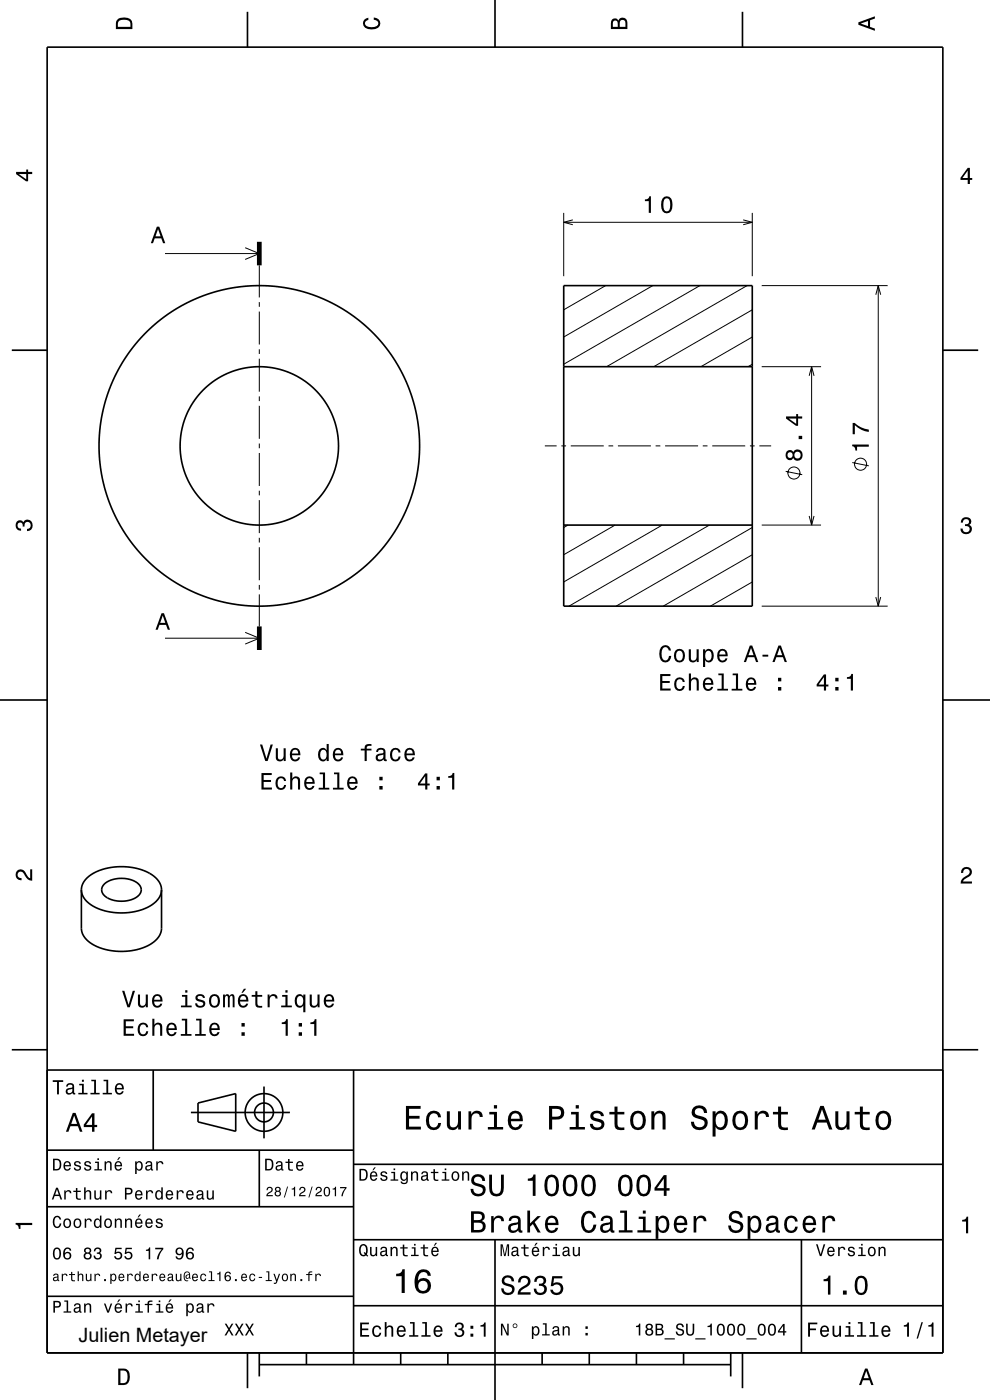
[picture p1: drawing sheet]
<svg xmlns="http://www.w3.org/2000/svg" width="210mm" height="297mm" viewBox="0 0 210 297" stroke-linecap="round" stroke-linejoin="round" font-family="sans-serif">
<defs><g id="words">
<text font-size="4.2" x="16.7" y="284.7">Julien Metayer</text>
</g></defs>
<g fill="none" stroke="#000" stroke-width=".21">
<path d="M35 53.8h20M52 52.5l3 1.3-3 1.2M55 56.3v6.8M119.6 45.2v13.4M119.6 47.2h40M121.5 46.6l-1.9 .6 1.9 .5M157.6 46.6l2 .6-2 .5M159.6 45.2v13.4M55 64.1v1M55 66.1v7M55 74.1v1M55 76.1v7"/>
<path d="M128.5 60.6l-8.9 5.1M138.5 60.6l-18.9 10.9M148.5 60.6l-28.9 16.7M158.5 60.6l-29.8 17.2M159.6 71.5l-10.9 6.3M159.6 65.7l-20.9 12.1M159.6 77.3l-.9 .5M161.6 77.8h12.6M161.6 60.6h26.7M171.6 79.7l.6-1.9 .5 1.9M172.2 77.8v33.6M185.8 62.5l.5-1.9 .5 1.9"/>
<path d="M186.3 60.6v68M55 84.1v1M55 86.1v7M55 94.1v1M55 96.1v7M115.6 94.6h2.5M119.1 94.6h1M121.1 94.6h7M129.1 94.6h1M131.1 94.6h7M139.1 94.6h1M141.1 94.6h7"/>
<path d="M149.1 94.6h1M151.1 94.6h7M159.1 94.6h1M161.1 94.6h2.5M166.7 100l3.5 .7M180.8 98.1l3.5 .7M55 104.1v1M55 106.1v7M55 114.1v1M55 116.1v7M120.5 111.4l-.9 .5M130.5 111.4l-10.9 6.3"/>
<path d="M140.5 111.4l-20.9 12.1M150.5 111.4l-29.8 17.2M159.6 117.7l-18.9 10.9M159.6 111.9l-28.9 16.7M161.6 111.4h12.6M171.6 109.5l.6 1.9 .5-1.9M35 135.4h20M52 134.2l3 1.2-3 1.2M55 124.1v1M55 126.1v6.8M159.6 123.5l-8.9 5.1M161.6 128.6h26.7"/>
<path d="M185.8 126.7l.5 1.9 .5-1.9"/>
<circle cx="182.5" cy="98.5" r="1.28"/>
<circle cx="168.4" cy="100.3" r="1.28"/>
</g>
<g fill="none" stroke="#000" stroke-width=".35">
<path d="M10 10h190v277h-190zM52.5 2.5v7.5M105 0v10M157.5 2.5v7.5M2.5 74.3h7.5M119.6 60.6h40v68h-40zM119.6 77.8h40M200 74.3h7.5M119.6 111.4h40M0 148.5h10M200 148.5h10M17.3 188.8v8.1a5 5 0 0 0 3.9 4.2l2 .5 2 .2 2.2-.1 2.1-.4a5.9 5.9 0 0 0 4.7-4l.1-8.5"/>
<path d="M17.3 188.8a5 5 0 0 0 3.9 4.1l2 .5 2.2 .3 2-.1 2.1-.4a5.9 5.9 0 0 0 4.7-4l.1-.4M22.1 187.6a5.9 5.9 0 0 1 7.5 .2 1.84 1.84 0 0 1-1.1 2.8 6 6 0 0 1-6.6-.9 1.56 1.56 0 0 1 .2-2.1zM34.3 188.8a5 5 0 0 0-3.9-4.1l-2-.6-2.2-.2-2.2 .1-1.9 .3a6 6 0 0 0-4.8 4v.5M2.5 222.7h7.5M10 227h190M32.5 227v17M40.5 236h21M42 234l8-2v8l-8-2zM56 230.5v11M75 227v62.5M200 222.7h7.5M10 244h65"/>
<path d="M10 256h65M55 244v12M75 247h125M10 275h65M75 277h125M75 263h125M105 263v34M170 263v24M52.5 287v7.5M55 289.5h100M55 287v5M65 287v2.5"/>
<path d="M85 287v2.5M95 287v2.5M115 287v2.5M125 287v2.5M135 287v2.5M145 287v2.5M155 287v5M157.5 287v7.5"/>
<circle cx="55" cy="94.6" r="16.8"/>
<circle cx="55" cy="94.6" r="34"/>
<circle cx="56" cy="236" r="2"/>
<circle cx="56" cy="236" r="4"/>
</g>
<path d="M55 51.3v5M55 132.9v5" fill="none" stroke="#000" stroke-width="1" stroke-linecap="butt"/>
<g fill="#000">
<path d="M25 4a2.2 2.2 0 0 0-.4 2.2h3.5v-1.2a1.42 1.42 0 0 0-1.8-1.3zM25.3 4.4a2.13 2.13 0 0 1 2.3 .3l.1 1h-2.7l.1-1z" fill-rule="evenodd"/>
<path d="M77.3 4.2l.8-.4v.4a.7 .7 0 0 0-.7 .5 .7 .7 0 0 0 .4 .8 1.7 1.7 0 0 0 2.5-.5 .9 .9 0 0 0-1-.8v-.5a1.24 1.24 0 0 1 1.4 1.1 1.24 1.24 0 0 1-1.1 1.4 2.22 2.22 0 0 1-2.5-.7l-.1-.5z" fill-rule="evenodd"/>
<path d="M129.8 4.2l-.2 .7v1.3h3.5v-1.4a.98 .98 0 0 0-.8-1 .98 .98 0 0 0-1.1 .6 .83 .83 0 0 0-1.4-.2zM130.1 4.5a.54 .54 0 0 1 .7-.1 .54 .54 0 0 1 .2 .6v.7h-1zM131.6 4.4a.62 .62 0 0 1 .7-.1 .62 .62 0 0 1 .4 .6v.8h-1.2z" fill-rule="evenodd"/>
<path d="M182.1 4.7v.6l3.5 1.2v-.4l-1-.4v-1.4l1-.4v-.4zM182.6 5l1.5-.5v1z" fill-rule="evenodd"/>
<path d="M3.4 36.5v.4l2.1 1.6h.5v-1.6h.8v-.4h-.8v-.5h-.4v.5zM4 36.9h1.6v1.1z" fill-rule="evenodd"/>
<path d="M205.3 35.6l-1.6 2.1v.5h1.6v.8h.4v-.8h.5v-.4h-.5v-2.2zM205.3 36.2v1.6h-1.1z" fill-rule="evenodd"/>
<path d="M33.3 48.1l-1.3 3.5h.5l.3-1h1.4l.4 1h.5l-1.3-3.5zM33.5 48.6l.6 1.5h-1.1z" fill-rule="evenodd"/>
<path d="M136.8 42.3v.4h.8v2.5h.5v-3.6h-.4a.77 .77 0 0 1-.9 .7zM140.5 42.1a2.67 2.67 0 0 0 .4 3.1 1.14 1.14 0 0 0 1.7-1 2.31 2.31 0 0 0-.6-2.4l-.6-.2-.5 .2zM141.1 42.1h.7a2.36 2.36 0 0 1 0 2.7h-.7a2.36 2.36 0 0 1 0-2.7z" fill-rule="evenodd"/>
<path d="M166.9 95.8a1.06 1.06 0 0 0-.2 1.3 1.06 1.06 0 0 0 1.3 .4l.3-.3a1.11 1.11 0 0 0 1.5 .4 1.11 1.11 0 0 0 .4-1.6 1.03 1.03 0 0 0-.9-.7 1.03 1.03 0 0 0-1 .6l-.1-.2a.85 .85 0 0 0-1.3 .1zM168.5 96.6a.71 .71 0 0 1 1.4 0 .71 .71 0 0 1-1.4 0zM167 96.6a.6 .6 0 0 1 1.2 0 .6 .6 0 0 1-1.2 0zM169.4 92.5v.7h.8v-.7zM166.7 88.3v.5l2.2 1.5h.4v-1.5h.9v-.5h-.9v-.5h-.4v.5zM167.3 88.8h1.6v1.1z" fill-rule="evenodd"/>
<path d="M180.8 94.3v.4a.77 .77 0 0 1 .6 .9h.4v-.8h2.5v-.5zM180.9 89.7v2.4h.4v-1.9a5.2 5.2 0 0 0 3 1.4v-.5a5.3 5.3 0 0 1-3-1.4z" fill-rule="evenodd"/>
<path d="M3.6 110.6a.86 .86 0 0 1 1.4 .2 1.06 1.06 0 0 1 1.2-.5 1.06 1.06 0 0 1 .7 1.2 1.1 1.1 0 0 1-1.2 1.2v-.5a.71 .71 0 0 0 .8-1 .71 .71 0 0 0-1.3-.1v.6h-.4a.61 .61 0 0 0-.3-.8 .61 .61 0 0 0-.8 .3 .61 .61 0 0 0 .2 .8l.6 .1v.5a1.15 1.15 0 0 1-1.2-.7 1.15 1.15 0 0 1 .3-1.3z" fill-rule="evenodd"/>
<path d="M204.1 110a1.08 1.08 0 0 1 1.4-.2 1.08 1.08 0 0 1 .4 1.3l-.3 .3a1.06 1.06 0 0 1 .5 1.2 1.06 1.06 0 0 1-1.2 .7 1.1 1.1 0 0 1-1.2-1.2h.5a.71 .71 0 0 0 1 .8 .71 .71 0 0 0 .1-1.3h-.6v-.4a.61 .61 0 0 0 .8-.3 .61 .61 0 0 0-.2-.8 .61 .61 0 0 0-.9 .2l-.1 .6h-.5z" fill-rule="evenodd"/>
<path d="M34.3 130.1l-1.3 3.5h.5l.3-1h1.4l.4 1h.5l-1.3-3.5zM34.5 130.6l.6 1.5h-1.1z" fill-rule="evenodd"/>
<path d="M140.2 137.3a2.51 2.51 0 0 0 .4 3.1 1.27 1.27 0 0 0 1.8-1.3h-.5a.82 .82 0 0 1-1.1 .9 2.08 2.08 0 0 1 0-2.6 .72 .72 0 0 1 1.1 .6h.4a1.19 1.19 0 0 0-.8-1.1 1.19 1.19 0 0 0-1.3 .4zM143.3 138a1.53 1.53 0 0 0 .8 2.5 1.48 1.48 0 0 0 1.2-1.4 1.48 1.48 0 0 0-1.2-1.5l-.5 .1zM143.6 138.3a.67 .67 0 0 1 .7-.2 .67 .67 0 0 1 .5 .5 1.11 1.11 0 0 1-.7 1.6 1.17 1.17 0 0 1-.5-1.9zM146.1 137.7v1.8a.89 .89 0 0 0 .6 1 .89 .89 0 0 0 1.1-.5v.4h.4v-2.7h-.4v1.6a.65 .65 0 0 1-.4 .8 .65 .65 0 0 1-.8-.3v-2.1zM149.1 137.7v3.8h.5v-1.5a.93 .93 0 0 0 1 .5 .93 .93 0 0 0 .7-.8 1.5 1.5 0 0 0-.9-2.1l-.5 .2-.3 .4v-.5zM149.8 138.3a.63 .63 0 0 1 .7-.2 .63 .63 0 0 1 .4 .5 1.13 1.13 0 0 1-.6 1.5 1.18 1.18 0 0 1-.5-1.8zM152.4 138a1.54 1.54 0 0 0 .8 2.5 1.06 1.06 0 0 0 1.1-.8h-.4l-.2 .3-.4 .1a.76 .76 0 0 1-.7-.9h1.8a1.16 1.16 0 0 0-.5-1.3 1.16 1.16 0 0 0-1.5 .1zM152.8 138.2a.66 .66 0 0 1 .8-.1 .66 .66 0 0 1 .3 .7h-1.3zM159.1 136.9l-1.3 3.5h.4l.4-1h1.4l.4 1h.4l-1.2-3.5zM159.3 137.4l.6 1.6h-1.1zM161.7 138.9v.4h1.3v-.4zM165.1 136.9l-1.2 3.5h.4l.4-1h1.4l.3 1h.5l-1.3-3.5zM165.4 137.4l.5 1.6h-1.1z" fill-rule="evenodd"/>
<path d="M55.1 157.9l1.2 3.5h.5l1.1-3.5h-.5l-.9 3-.9-3zM58.5 158.7v1.8a.89 .89 0 0 0 .6 1 .89 .89 0 0 0 1.1-.5v.4h.4v-2.7h-.4v1.6a.64 .64 0 0 1-.4 .8 .64 .64 0 0 1-.8-.3l-.1-2.1zM61.8 159a1.54 1.54 0 0 0 .8 2.5 1.05 1.05 0 0 0 1.1-.8h-.5l-.2 .3-.4 .1a.75 .75 0 0 1-.7-.9h1.8a1.16 1.16 0 0 0-.5-1.3 1.16 1.16 0 0 0-1.4 .1zM62.1 159.2a.66 .66 0 0 1 .8-.1 .66 .66 0 0 1 .4 .8h-1.4zM67.8 159a1.57 1.57 0 0 0 .7 2.5l.5-.1 .3-.4v.4h.4v-3.6h-.4v1.4a.89 .89 0 0 0-1.5-.2zM68.1 159.3a.62 .62 0 0 1 .7-.2 .62 .62 0 0 1 .4 .5 1.11 1.11 0 0 1-.6 1.5 1.19 1.19 0 0 1-.5-1.8zM70.9 159a1.54 1.54 0 0 0 .8 2.5 1.06 1.06 0 0 0 1.1-.8h-.5l-.2 .3-.4 .1a.75 .75 0 0 1-.7-.9h1.8a1.16 1.16 0 0 0-.5-1.3 1.16 1.16 0 0 0-1.4 .1zM71.2 159.2a.66 .66 0 0 1 .8-.1 .66 .66 0 0 1 .4 .8h-1.4zM76.5 158.8v.4h.8v2.2h.5v-2.2h1v-.4h-1v-.3l.3-.3h.7v-.3a1.04 1.04 0 0 0-1.5 .7v.2zM80.1 158.9l-.3 .6h.4a.55 .55 0 0 1 .7-.5 .55 .55 0 0 1 .3 .8h-.2a1.14 1.14 0 0 0-1.3 .9 .73 .73 0 0 0 .8 .8l.5-.1 .4-.3 .1 .3 .5 .1v-.4h-.2v-1.6a1.02 1.02 0 0 0-.7-.9 1.02 1.02 0 0 0-1 .3zM80.2 160.4l1.1-.3a.77 .77 0 0 1-.2 .8 .77 .77 0 0 1-.9 .1l-.1-.3zM83 159a1.52 1.52 0 0 0 .9 2.5 1.05 1.05 0 0 0 1.1-1h-.4a.67 .67 0 0 1-.7 .7 .67 .67 0 0 1-.7-.6 1.12 1.12 0 0 1 .7-1.6 .6 .6 0 0 1 .6 .6h.5a1.09 1.09 0 0 0-.8-.9 1.09 1.09 0 0 0-1.2 .3zM86.1 159a1.54 1.54 0 0 0 .8 2.5 1.06 1.06 0 0 0 1.1-.8h-.5l-.2 .3-.4 .1a.75 .75 0 0 1-.7-.9h1.8a1.16 1.16 0 0 0-.5-1.3 1.16 1.16 0 0 0-1.4 .1zM86.4 159.2a.66 .66 0 0 1 .8-.1 .66 .66 0 0 1 .3 .8h-1.3z" fill-rule="evenodd"/>
<path d="M140 143v3.5h2.3v-.4h-1.8v-1.2h1.6v-.4h-1.6v-1.1h1.7v-.4zM143.3 144.1a1.53 1.53 0 0 0 .9 2.5 1.06 1.06 0 0 0 1.1-1.1h-.5a.67 .67 0 0 1-.6 .7 .67 .67 0 0 1-.7-.6 1.11 1.11 0 0 1 .7-1.5 .59 .59 0 0 1 .6 .6h.4a1.09 1.09 0 0 0-.7-1 1.09 1.09 0 0 0-1.2 .4zM146.1 142.9v3.6h.5v-1.6a.63 .63 0 0 1 .5-.8 .63 .63 0 0 1 .7 .7v1.7h.4v-1.8a.88 .88 0 0 0-.6-1 .88 .88 0 0 0-1 .5v-1.3zM149.4 144.1a1.54 1.54 0 0 0 .8 2.5 1.07 1.07 0 0 0 1.1-.9h-.5l-.2 .4-.4 .1a.76 .76 0 0 1-.7-.9h1.8a1.17 1.17 0 0 0-.5-1.4 1.17 1.17 0 0 0-1.4 .2zM149.7 144.3a.66 .66 0 0 1 .8-.1 .66 .66 0 0 1 .4 .7h-1.4zM152.4 142.9v.3h.7v2.9h-.9v.4h2.2v-.4h-.9v-3.2zM155.4 142.9v.3h.7v2.9h-.9v.4h2.3v-.4h-.9v-3.2zM158.5 144.1a1.54 1.54 0 0 0 .8 2.5 1.07 1.07 0 0 0 1.1-.9h-.5l-.2 .4-.3 .1a.76 .76 0 0 1-.7-.9h1.7a1.16 1.16 0 0 0-.5-1.4 1.16 1.16 0 0 0-1.4 .2zM158.8 144.3a.66 .66 0 0 1 .8-.1 .66 .66 0 0 1 .4 .7h-1.3zM165 145.7v.8h.7v-.8zM165 143.8v.7h.7v-.7z" fill-rule="evenodd"/>
<path d="M174.8 143.1l-1.6 2.1v.4h1.6v.9h.4v-.9h.5v-.4h-.5v-2.1zM174.8 143.7v1.5h-1.1zM177.2 145.7v.8h.7v-.8zM177.2 143.8v.7h.7v-.7zM179.7 143.6v.4h.8v2.5h.4v-3.5h-.3a.78 .78 0 0 1-.9 .6z" fill-rule="evenodd"/>
<path d="M55.5 164v3.5h2.2v-.4h-1.8v-1.2h1.6v-.4h-1.6v-1.1h1.7v-.4zM58.7 165.1a1.53 1.53 0 0 0 .9 2.5 1.05 1.05 0 0 0 1.1-1.1h-.4a.67 .67 0 0 1-.7 .7 .67 .67 0 0 1-.7-.6 1.12 1.12 0 0 1 .7-1.5 .6 .6 0 0 1 .6 .6h.5a1.09 1.09 0 0 0-.8-1 1.09 1.09 0 0 0-1.2 .4zM61.6 163.9v3.6h.4v-1.6a.63 .63 0 0 1 .4-.7 .63 .63 0 0 1 .8 .3v2h.5v-1.8a.88 .88 0 0 0-.6-1 .88 .88 0 0 0-1.1 .5v-1.3zM64.8 165.1a1.54 1.54 0 0 0 .8 2.5 1.06 1.06 0 0 0 1.1-.9h-.4l-.3 .4-.3 .1a.75 .75 0 0 1-.7-.9h1.8a1.17 1.17 0 0 0-.5-1.4 1.17 1.17 0 0 0-1.5 .2zM65.2 165.3a.66 .66 0 0 1 .8-.1 .66 .66 0 0 1 .3 .7h-1.3zM67.8 163.9v.3h.7v2.9h-.9v.4h2.3v-.4h-.9v-3.2zM70.8 163.9v.3h.7v2.9h-.9v.4h2.3v-.4h-.9v-3.2zM73.9 165.1a1.54 1.54 0 0 0 .8 2.5 1.06 1.06 0 0 0 1.1-.9h-.4l-.2 .4-.4 .1a.76 .76 0 0 1-.7-.9h1.8a1.17 1.17 0 0 0-.5-1.4 1.17 1.17 0 0 0-1.5 .2zM74.3 165.3a.66 .66 0 0 1 .8-.1 .66 .66 0 0 1 .3 .7h-1.3zM80.5 166.7v.8h.7v-.8zM80.5 164.8v.7h.7v-.7z" fill-rule="evenodd"/>
<path d="M90.2 164.1l-1.5 2.1v.4h1.5v.9h.5v-.9h.5v-.4h-.5v-2.1zM90.2 164.7v1.5h-1.1zM92.6 166.7v.8h.7v-.8zM92.6 164.8v.7h.7v-.7zM95.1 164.6v.4h.8v2.5h.5v-3.5h-.4a.78 .78 0 0 1-.9 .6z" fill-rule="evenodd"/>
<path d="M3.6 184.7a1.22 1.22 0 0 1 2 .8l.4 .5 .4 .3v-1.9h.4v2.4a1.8 1.8 0 0 1-1.7-1.4 .71 .71 0 0 0-.9-.5 .71 .71 0 0 0-.5 .9 .71 .71 0 0 0 .9 .5v.4a1.19 1.19 0 0 1-1.2-.6 1.19 1.19 0 0 1 .2-1.4z" fill-rule="evenodd"/>
<path d="M204.2 184.2a1.18 1.18 0 0 1 1.9 .3 1.18 1.18 0 0 1-1 1.7l-.5 .4-.3 .4h1.9v.4h-2.4a1.81 1.81 0 0 1 1.4-1.7 .71 .71 0 0 0 .5-.9 .71 .71 0 0 0-.9-.5 .71 .71 0 0 0-.5 .9h-.5z" fill-rule="evenodd"/>
<path d="M26.2 216.2v3.5h2.2v-.4h-1.7v-1.2h1.6v-.4h-1.6v-1h1.7v-.5zM29.5 217.3a1.53 1.53 0 0 0 .8 2.5 1.06 1.06 0 0 0 1.1-1h-.4a.67 .67 0 0 1-.6 .6 .67 .67 0 0 1-.7-.6 1.12 1.12 0 0 1 .7-1.5 .6 .6 0 0 1 .6 .6h.4a1.09 1.09 0 0 0-.7-.9 1.09 1.09 0 0 0-1.2 .3zM32.3 216.1v3.6h.5v-1.5a.63 .63 0 0 1 .5-.9 .63 .63 0 0 1 .7 .7v1.7h.4v-1.7a.88 .88 0 0 0-.6-1 .88 .88 0 0 0-1 .4v-1.3zM35.6 217.3a1.54 1.54 0 0 0 .8 2.5 1.06 1.06 0 0 0 1.1-.8h-.5l-.2 .3-.4 .1a.76 .76 0 0 1-.7-.9h1.8a1.17 1.17 0 0 0-.5-1.4 1.17 1.17 0 0 0-1.4 .2zM35.9 217.5a.66 .66 0 0 1 .8-.1 .66 .66 0 0 1 .3 .7h-1.3zM38.6 216.1v.4h.7v2.9h-.9v.3h2.2v-.3h-.9v-3.3zM41.6 216.1v.4h.7v2.9h-.9v.3h2.3v-.3h-1v-3.3zM44.7 217.3a1.54 1.54 0 0 0 .8 2.5 1.05 1.05 0 0 0 1.1-.8h-.5l-.2 .3-.4 .1a.75 .75 0 0 1-.7-.9h1.8a1.16 1.16 0 0 0-.5-1.4 1.16 1.16 0 0 0-1.4 .2zM45 217.5a.66 .66 0 0 1 .8-.1 .66 .66 0 0 1 .4 .7h-1.4zM51.2 219v.7h.7v-.7zM51.2 217v.8h.7v-.8z" fill-rule="evenodd"/>
<path d="M25.9 210.2l1.1 3.5h.5l1.1-3.5h-.4l-.9 3-.9-3zM29.3 211v1.8a.89 .89 0 0 0 .6 .9 .89 .89 0 0 0 1-.4v.4h.5v-2.7h-.5v1.5a.65 .65 0 0 1-.4 .8 .65 .65 0 0 1-.8-.3v-2zM32.5 211.3a1.54 1.54 0 0 0 .8 2.5 1.06 1.06 0 0 0 1.1-.9h-.4l-.2 .4-.4 .1a.75 .75 0 0 1-.7-.9h1.8a1.17 1.17 0 0 0-.5-1.4 1.17 1.17 0 0 0-1.5 .2zM32.9 211.5a.66 .66 0 0 1 .8-.1 .66 .66 0 0 1 .3 .7h-1.3zM38.6 211.1v.4h.7v1.8h-.9v.4h2.3v-.4h-1v-2.2zM39.3 210.1v.5h.5v-.5zM41.7 211.1a.75 .75 0 0 0-.2 .9 .75 .75 0 0 0 .7 .4l.9 .4a.63 .63 0 0 1-.6 .6 .63 .63 0 0 1-.7-.6h-.4a1.07 1.07 0 0 0 1.2 1 1.07 1.07 0 0 0 .9-1.2l-.4-.4-1.1-.3a.54 .54 0 0 1 .4-.7 .54 .54 0 0 1 .6 .5h.5a1.03 1.03 0 0 0-.7-.9 1.03 1.03 0 0 0-1.1 .3zM44.6 211.3a1.53 1.53 0 0 0 .9 2.5 1.48 1.48 0 0 0 1.2-1.5 1.48 1.48 0 0 0-1.2-1.4l-.5 .1zM45 211.6a.67 .67 0 0 1 .7-.3 .67 .67 0 0 1 .5 .6 1.11 1.11 0 0 1-.7 1.5 1.17 1.17 0 0 1-.5-1.8zM47.3 211v2.7h.4v-1.8l.2-.6h.3l.1 .3v2.1h.4l.1-2.1 .3-.3 .2 .1 .1 .4v1.9h.4v-1.9a.69 .69 0 0 0-.6-.9l-.5 .4-.2-.3-.3-.1-.5 .4v-.3zM51.7 209.8l-.5 .8h.3l.7-.8zM50.8 211.3a1.54 1.54 0 0 0 .8 2.5 1.06 1.06 0 0 0 1-.9h-.4l-.2 .4-.4 .1a.76 .76 0 0 1-.7-.9h1.8a1.17 1.17 0 0 0-.5-1.4 1.17 1.17 0 0 0-1.4 .2zM51.1 211.5a.66 .66 0 0 1 .8-.1 .66 .66 0 0 1 .3 .7h-1.3zM54.2 210.3v.8h-.8v.4h.8v1.7a1.05 1.05 0 0 0 1.4 .6v-.4a.68 .68 0 0 1-1-.4v-1.5h1v-.4h-1v-.8zM56.8 211v2.7h.4v-1.6a.67 .67 0 0 1 .4-.7 .67 .67 0 0 1 .8 .2v.2h.5a.89 .89 0 0 0-.7-.9 .89 .89 0 0 0-1 .5v-.4zM59.9 211.1v.4h.6v1.8h-.9v.4h2.3v-.4h-.9v-2.2zM60.5 210.1v.5h.5v-.5zM62.8 211.3a1.57 1.57 0 0 0 .8 2.5l.4-.1 .3-.4v1.4h.5v-3.7h-.5v.4l-.1-.2a.87 .87 0 0 0-1.4 .1zM63.1 211.6a.62 .62 0 0 1 .7-.3 .62 .62 0 0 1 .5 .6 1.11 1.11 0 0 1-.7 1.5 1.19 1.19 0 0 1-.5-1.8zM65.7 211v1.8a.89 .89 0 0 0 .6 .9 .89 .89 0 0 0 1.1-.4v.4h.4v-2.7h-.5v1.5a.64 .64 0 0 1-.3 .8 .64 .64 0 0 1-.8-.3l-.1-2zM69 211.3a1.54 1.54 0 0 0 .8 2.5 1.05 1.05 0 0 0 1.1-.9h-.5l-.2 .4-.4 .1a.75 .75 0 0 1-.7-.9h1.8a1.16 1.16 0 0 0-.5-1.4 1.16 1.16 0 0 0-1.4 .2zM69.3 211.5a.66 .66 0 0 1 .8-.1 .66 .66 0 0 1 .3 .7h-1.3z" fill-rule="evenodd"/>
<path d="M59.8 216.9v.3h.8v2.5h.4v-3.5h-.3a.77 .77 0 0 1-.9 .7zM63.4 219v.7h.7v-.7zM63.4 217v.8h.7v-.8zM65.8 216.9v.3h.9v2.5h.4v-3.5h-.3a.77 .77 0 0 1-1 .7z" fill-rule="evenodd"/>
<path d="M11.2 229.2v.3h.9v2.7h.4v-2.7h.9v-.3zM14.3 230l-.3 .5h.4a.47 .47 0 0 1 .6-.4 .47 .47 0 0 1 .3 .6l-.2 .1a.84 .84 0 0 0-1 .2 .84 .84 0 0 0 0 1.1 .9 .9 0 0 0 1.3-.2l.1 .2 .5 .1v-.3l-.3-.1v-.1v-1.2a.87 .87 0 0 0-.6-.7 .87 .87 0 0 0-.8 .2zM14.4 231.3l.9-.3a.66 .66 0 0 1-.1 .7 .66 .66 0 0 1-.8 .1zM16.8 229.9v.3h.6v1.6h-.8v.4h2v-.4h-.8v-1.9zM17.4 229.1v.4h.4v-.4zM19.4 229.1v.3h.6v2.4h-.8v.4h1.9v-.4h-.7v-2.7zM22 229.1v.3h.6v2.4h-.8v.4h1.9v-.4h-.7v-2.7zM24.6 230.1a1.32 1.32 0 0 0 .7 2.1 .9 .9 0 0 0 .9-.7h-.3l-.2 .3-.4 .1a.65 .65 0 0 1-.5-.8h1.5a1 1 0 0 0-.4-1.2 1 1 0 0 0-1.3 .2zM24.9 230.3a.57 .57 0 0 1 .7-.1 .57 .57 0 0 1 .3 .6h-1.1z" fill-rule="evenodd"/>
<path d="M86.1 234.6v5h3.2v-.6h-2.5v-1.7h2.2v-.6h-2.2v-1.5h2.4v-.6zM90.8 236.2a2.6 2.6 0 0 0 .5 3.4 1.59 1.59 0 0 0 2.3-1.4h-.6a.95 .95 0 0 1-.9 1 .95 .95 0 0 1-1-.9 1.59 1.59 0 0 1 .9-2.1 .86 .86 0 0 1 .9 .8h.7a1.56 1.56 0 0 0-1.1-1.3 1.56 1.56 0 0 0-1.7 .5zM94.8 235.8v2.5a1.27 1.27 0 0 0 .9 1.4 1.27 1.27 0 0 0 1.5-.7v.6h.6v-3.8h-.6v2.2a.92 .92 0 0 1-.6 1.1 .92 .92 0 0 1-1.2-.4v-2.9zM99.4 235.8v3.8h.6v-2.2a.95 .95 0 0 1 .5-1.1 .95 .95 0 0 1 1.2 .3l.1 .4h.6a1.28 1.28 0 0 0-1-1.4 1.28 1.28 0 0 0-1.4 .8v-.6zM103.8 235.9v.5h1v2.7h-1.3v.5h3.2v-.5h-1.3v-3.2zM104.8 234.4v.8h.6v-.8zM108.1 236.2a2.63 2.63 0 0 0 .5 3.4 1.58 1.58 0 0 0 2.2-1.1h-.6l-.3 .5-.5 .2a1.08 1.08 0 0 1-1-1.3h2.5a1.66 1.66 0 0 0-.7-2 1.66 1.66 0 0 0-2.1 .3zM108.6 236.5a.94 .94 0 0 1 1.2-.2 .94 .94 0 0 1 .5 1h-1.9zM116.5 234.6v5h.6v-2.1h.8a1.47 1.47 0 0 0 1.8-1.2 1.47 1.47 0 0 0-1.5-1.7zM117.1 235.2a1.6 1.6 0 0 1 1.8 .5 .86 .86 0 0 1 0 .9 .86 .86 0 0 1-.9 .3h-.9zM121.1 235.9v.5h1v2.7h-1.3v.5h3.3v-.5h-1.3v-3.2zM122.1 234.4v.8h.7v-.8zM125.6 235.9a1.08 1.08 0 0 0-.3 1.2 1.08 1.08 0 0 0 1 .7l1.1 .4a.57 .57 0 0 1 .2 .6 .57 .57 0 0 1-.5 .4 .96 .96 0 0 1-1.4-.8h-.6a1.6 1.6 0 0 0 1.3 1.4 1.6 1.6 0 0 0 1.7-.8 1.13 1.13 0 0 0-1-1.6l-1.1-.3-.2-.4a.87 .87 0 0 1 .9-.5 .87 .87 0 0 1 .8 .6h.6a1.4 1.4 0 0 0-2.1-1.1zM130.4 234.7v1.2h-1.1v.5h1.1v2.6l.2 .4 .4 .3h1.4v-.5a.98 .98 0 0 1-1.4-.5v-2.3h1.4v-.5h-1.4v-1.2zM134.1 236.2a2.56 2.56 0 0 0 .5 3.4 1.72 1.72 0 0 0 1.8-.2 1.72 1.72 0 0 0 .6-1.7 1.7 1.7 0 0 0-.9-1.9 1.7 1.7 0 0 0-2 .4zM134.6 236.6a.96 .96 0 0 1 1-.4 .96 .96 0 0 1 .7 .8 1.59 1.59 0 0 1-1 2.2 1.19 1.19 0 0 1-1-1.5zM138.2 235.8v3.8h.6v-2.2a.97 .97 0 0 1 .5-1.1 .97 .97 0 0 1 1.1 .1l.1 .8v2.4h.7v-2.5a1.27 1.27 0 0 0-.9-1.4 1.27 1.27 0 0 0-1.5 .6v-.5zM147.1 234.9a1.38 1.38 0 0 0-.3 1.5 1.38 1.38 0 0 0 1.3 .9 1.26 1.26 0 0 1 1.4 .9 1.15 1.15 0 0 1-1.3 .9 1.15 1.15 0 0 1-1-1.1h-.7a1.8 1.8 0 0 0 1.7 1.8 1.8 1.8 0 0 0 1.9-1.6 1.45 1.45 0 0 0-1.5-1.4 1.02 1.02 0 0 1-1.2-.9 .99 .99 0 0 1 1.1-.8 .99 .99 0 0 1 .8 1h.7a1.67 1.67 0 0 0-1-1.6 1.67 1.67 0 0 0-1.9 .4zM151.2 235.8v5.3h.6v-2.1a1.32 1.32 0 0 0 1.4 .7 1.32 1.32 0 0 0 1.1-1.1 2.43 2.43 0 0 0-.8-2.8 1.22 1.22 0 0 0-1.7 .5v-.5zM152.1 236.6a.89 .89 0 0 1 .9-.4 .89 .89 0 0 1 .7 .8 1.61 1.61 0 0 1-.9 2.2 1.19 1.19 0 0 1-1-1.5zM155.8 236.2a2.56 2.56 0 0 0 .5 3.4 1.72 1.72 0 0 0 1.8-.2 1.72 1.72 0 0 0 .6-1.7 1.7 1.7 0 0 0-.9-1.9 1.7 1.7 0 0 0-2 .4zM156.3 236.6a.96 .96 0 0 1 1-.4 .96 .96 0 0 1 .7 .8 1.59 1.59 0 0 1-1 2.2 1.19 1.19 0 0 1-1-1.5zM160.1 235.8v3.8h.6v-2.2a.95 .95 0 0 1 .5-1.1 .95 .95 0 0 1 1.2 .3l.1 .4h.6a1.28 1.28 0 0 0-1-1.4 1.28 1.28 0 0 0-1.4 .8v-.6zM165.1 234.7v1.2h-1.1v.5h1.1v2.6l.2 .4 .4 .3h1.4v-.5a.97 .97 0 0 1-1.4-.5v-2.3h1.4v-.5h-1.4v-1.2zM174 234.6l-1.8 5h.6l.6-1.5h2l.5 1.5h.7l-1.9-5zM174.4 235.3l.7 2.2h-1.5zM177.2 235.8v2.5a1.27 1.27 0 0 0 .9 1.4 1.27 1.27 0 0 0 1.5-.7v.6h.6v-3.8h-.6v2.2a.92 .92 0 0 1-.6 1.1 .92 .92 0 0 1-1.1-.4l-.1-2.9zM182.4 234.7v1.2h-1.1v.5h1.1v2.6l.2 .4 .4 .3h1.5v-.5a.97 .97 0 0 1-1.4-.5l-.1-2.3h1.5v-.5h-1.5v-1.2zM186.1 236.2a2.56 2.56 0 0 0 .6 3.4 1.72 1.72 0 0 0 1.8-.2 1.72 1.72 0 0 0 .6-1.7 1.7 1.7 0 0 0-.9-1.9 1.7 1.7 0 0 0-2.1 .4zM186.6 236.6a.96 .96 0 0 1 1-.4 .96 .96 0 0 1 .7 .8 1.59 1.59 0 0 1-.9 2.2 1.19 1.19 0 0 1-1.1-1.5z" fill-rule="evenodd"/>
<path d="M3.3 259.4h3.5v.5h-2.5v.8h-.3a.77 .77 0 0 0-.7-.9z" fill-rule="evenodd"/>
<path d="M11.9 252l-.9 2.5h.3l.3-.8h1l.2 .8h.4l-.9-2.5zM12.1 252.3l.4 1.1h-.8zM13.6 252.5v2h.3v-1.1a.47 .47 0 0 1 .3-.6 .47 .47 0 0 1 .6 .2v.1h.3a.64 .64 0 0 0-.5-.6 .64 .64 0 0 0-.7 .4v-.4zM16.1 252v.6h-.5v.3h.5v1.3a.75 .75 0 0 0 1 .3v-.3a.48 .48 0 0 1-.7-.2v-1.1h.7v-.3h-.7v-.6zM17.8 251.9v2.6h.4v-1.1a.45 .45 0 0 1 .3-.7 .45 .45 0 0 1 .5 .6v1.2h.3v-1.3a.63 .63 0 0 0-.4-.7 .63 .63 0 0 0-.7 .3v-.9zM20 252.5v1.3a.63 .63 0 0 0 .4 .7 .63 .63 0 0 0 .8-.3v.3h.3v-2h-.3v1.2a.46 .46 0 0 1-.3 .5 .46 .46 0 0 1-.6-.2v-1.5zM22.3 252.5v2h.3v-1.1a.47 .47 0 0 1 .3-.6 .47 .47 0 0 1 .6 .2v.1h.3a.64 .64 0 0 0-.5-.6 .64 .64 0 0 0-.7 .4v-.4zM26.5 252v2.5h.3v-1.1a.96 .96 0 0 0 1.3-.7 .67 .67 0 0 0-.7-.7zM26.8 252.3h.5a.43 .43 0 0 1 .5 .4 .43 .43 0 0 1-.5 .4h-.5zM28.9 252.7a1.04 1.04 0 0 0-.2 1.2 1.04 1.04 0 0 0 1 .6l.5-.6h-.3l-.4 .4a.54 .54 0 0 1-.5-.7h1.2a.83 .83 0 0 0-.3-1 .83 .83 0 0 0-1 .1zM29.1 252.9l.1-.1a.48 .48 0 0 1 .5 .1 .48 .48 0 0 1 .2 .4h-.9zM31 252.5v2h.3v-1.1a.47 .47 0 0 1 .2-.6 .47 .47 0 0 1 .6 .2l.1 .1h.3a.64 .64 0 0 0-.5-.6 .64 .64 0 0 0-.7 .4v-.4zM33.1 252.7a1.06 1.06 0 0 0-.2 1.1 1.06 1.06 0 0 0 .9 .7l.4-.3v.3h.3v-2.6h-.3v.9a.63 .63 0 0 0-1.1-.1zM33.4 252.9a.44 .44 0 0 1 .5-.1 .44 .44 0 0 1 .3 .4 .65 .65 0 0 1 0 .7 .65 .65 0 0 1-.7 .3l-.2-.4zM35.4 252.7a1.04 1.04 0 0 0-.2 1.2 1.04 1.04 0 0 0 1 .6l.5-.6h-.3l-.4 .4a.54 .54 0 0 1-.5-.7h1.2a.83 .83 0 0 0-.3-1 .83 .83 0 0 0-1 .1zM35.6 252.9l.2-.1a.47 .47 0 0 1 .5 .1 .47 .47 0 0 1 .1 .4h-.9zM37.5 252.5v2h.3v-1.1a.47 .47 0 0 1 .3-.6 .47 .47 0 0 1 .5 .2l.1 .1h.3a.64 .64 0 0 0-.5-.6 .64 .64 0 0 0-.7 .4v-.4zM39.7 252.7a1.04 1.04 0 0 0-.2 1.2 1.04 1.04 0 0 0 1 .6l.5-.6h-.3l-.4 .4a.54 .54 0 0 1-.5-.7h1.3a.83 .83 0 0 0-.4-1 .83 .83 0 0 0-1 .1zM39.9 252.9l.2-.1a.48 .48 0 0 1 .5 .1 .48 .48 0 0 1 .1 .4h-.9zM41.9 252.6l-.2 .5h.3a.39 .39 0 0 1 .5-.4 .39 .39 0 0 1 .2 .6h-.1a.65 .65 0 0 0-.9 .4 .65 .65 0 0 0 .5 .8l.6-.3 .1 .2 .4 .1v-.3h-.2v-1.1a.73 .73 0 0 0-.5-.6 .73 .73 0 0 0-.7 .1zM42 253.7l.8-.2a.55 .55 0 0 1-.1 .6 .55 .55 0 0 1-.7 .1zM43.9 252.5v1.3a.63 .63 0 0 0 .4 .7 .63 .63 0 0 0 .8-.3v.3h.3v-2h-.4v1.2a.46 .46 0 0 1-.2 .5 .46 .46 0 0 1-.6-.2v-1.5z" fill-rule="evenodd"/>
<path d="M11.3 245.8v2.5h.8a1.37 1.37 0 0 0 .7-2.2 1.56 1.56 0 0 0-1.5-.3zM11.6 246.1a.98 .98 0 0 1 1.1 .7 .98 .98 0 0 1-.6 1.2h-.5zM13.7 246.6a1.04 1.04 0 0 0-.2 1.2 1.04 1.04 0 0 0 1 .5l.5-.5h-.3l-.4 .3a.54 .54 0 0 1-.5-.7h1.3a.83 .83 0 0 0-.4-.9 .83 .83 0 0 0-1 .1zM13.9 246.7l.2-.1a.48 .48 0 0 1 .5 .1 .48 .48 0 0 1 .1 .5h-.9zM15.9 246.5l-.2 .1a.68 .68 0 0 0 .9 .9l.2 .1a.43 .43 0 0 1-.4 .5 .43 .43 0 0 1-.4-.4h-.3a.74 .74 0 0 0 .9 .7 .74 .74 0 0 0 .5-1l-1-.4a.38 .38 0 0 1 .3-.5 .38 .38 0 0 1 .4 .4h.3a.77 .77 0 0 0-1.2-.4zM18 246.5l-.1 .1a.68 .68 0 0 0 .9 .9l.2 .1a.43 .43 0 0 1-.4 .5 .43 .43 0 0 1-.5-.4h-.3a.74 .74 0 0 0 .9 .7 .74 .74 0 0 0 .5-1l-.9-.4a.38 .38 0 0 1 .3-.5 .38 .38 0 0 1 .4 .4h.3a.78 .78 0 0 0-1.3-.4zM20.2 246.4v.3h.5v1.3h-.7v.3h1.6v-.3h-.6v-1.6zM20.7 245.7v.4h.3v-.4zM22.2 246.4v1.9h.3v-1.1a.45 .45 0 0 1 .4-.6 .45 .45 0 0 1 .5 .5v1.2h.3v-1.3a.63 .63 0 0 0-.5-.7 .63 .63 0 0 0-.7 .4v-.3zM25.2 245.5l-.4 .6h.3l.5-.6zM24.5 246.6a1.04 1.04 0 0 0-.2 1.2 1.04 1.04 0 0 0 1.1 .5l.5-.5h-.4l-.4 .3a.54 .54 0 0 1-.5-.7h1.3a.83 .83 0 0 0-.4-.9 .83 .83 0 0 0-1 .1zM24.8 246.7l.1-.1a.48 .48 0 0 1 .5 .1 .48 .48 0 0 1 .2 .5h-1zM28.7 246.4v2.7h.3v-1.1a.66 .66 0 0 0 .7 .4 .66 .66 0 0 0 .5-.6 .91 .91 0 0 0 0-1.1 .91 .91 0 0 0-1-.3l-.2 .3v-.3zM29.1 246.8a.45 .45 0 0 1 .5-.2 .45 .45 0 0 1 .3 .4l.1 .3a.6 .6 0 0 1-.5 .8 .85 .85 0 0 1-.4-1.3zM31.1 246.5l-.2 .4h.3a.39 .39 0 0 1 .4-.3 .39 .39 0 0 1 .3 .5h-.1a.65 .65 0 0 0-1 .4 .65 .65 0 0 0 .6 .9l.6-.3 .1 .2h.4v-.2l-.2-.1v-1.1a.72 .72 0 0 0-.5-.6 .72 .72 0 0 0-.7 .2zM31.2 247.6l.8-.3a.55 .55 0 0 1-.2 .6 .55 .55 0 0 1-.6 .1zM33.1 246.4v1.9h.4v-1.1a.47 .47 0 0 1 .2-.6 .47 .47 0 0 1 .6 .2v.2h.4a.64 .64 0 0 0-.5-.7 .64 .64 0 0 0-.8 .4v-.3z" fill-rule="evenodd"/>
<path d="M11.4 258.2a1.45 1.45 0 0 0 .7 2.3 .94 .94 0 0 0 .9-1h-.3a.59 .59 0 0 1-.8 .7 1.3 1.3 0 0 1 .2-2l.3 .1 .2 .4h.4a.85 .85 0 0 0-.6-.8 .85 .85 0 0 0-1 .3zM13.6 258.7a1.04 1.04 0 0 0-.1 1.3 1.04 1.04 0 0 0 1.1 .5 1.04 1.04 0 0 0 .5-1.3 1.04 1.04 0 0 0-1.2-.7zM13.9 258.9a.48 .48 0 0 1 .5-.1 .48 .48 0 0 1 .3 .4 .66 .66 0 0 1 0 .7 .66 .66 0 0 1-.7 .3 .97 .97 0 0 1-.1-1.3zM15.8 258.7a1.04 1.04 0 0 0-.2 1.3 1.04 1.04 0 0 0 1.2 .5 1.04 1.04 0 0 0 .5-1.3 1.04 1.04 0 0 0-1.2-.7zM16 258.9a.48 .48 0 0 1 .6-.1 .48 .48 0 0 1 .3 .4 .66 .66 0 0 1 0 .7 .66 .66 0 0 1-.7 .3 .97 .97 0 0 1-.2-1.3zM18 258.5v2h.3v-1.1a.47 .47 0 0 1 .2-.6 .47 .47 0 0 1 .6 .2l.1 .1h.3a.64 .64 0 0 0-.5-.6 .64 .64 0 0 0-.7 .4v-.4zM20.1 258.7a1.07 1.07 0 0 0-.2 1.1 1.07 1.07 0 0 0 .9 .7l.4-.3v.3h.3v-2.6h-.3v.9a.64 .64 0 0 0-1.1-.1zM20.4 258.9a.44 .44 0 0 1 .4-.1 .44 .44 0 0 1 .4 .4 .65 .65 0 0 1 0 .7 .65 .65 0 0 1-.7 .3 .98 .98 0 0 1-.1-1.3zM22.3 258.7a1.04 1.04 0 0 0-.1 1.3 1.04 1.04 0 0 0 1.1 .5 1.04 1.04 0 0 0 .5-1.3 1.04 1.04 0 0 0-1.2-.7zM22.5 258.9a.48 .48 0 0 1 .6-.1 .48 .48 0 0 1 .3 .4 .66 .66 0 0 1 0 .7 .66 .66 0 0 1-.7 .3 .97 .97 0 0 1-.2-1.3zM24.3 258.5v2h.4v-1.1a.45 .45 0 0 1 .3-.7 .45 .45 0 0 1 .5 .6v1.2h.4v-1.3a.63 .63 0 0 0-.5-.7 .63 .63 0 0 0-.7 .3v-.3zM26.5 258.5v2h.3v-1.1a.45 .45 0 0 1 .4-.7 .45 .45 0 0 1 .5 .6v1.2h.3v-1.3a.63 .63 0 0 0-.4-.7 .63 .63 0 0 0-.8 .3v-.3zM29.5 257.7l-.3 .6h.2l.5-.6zM28.9 258.7a1.04 1.04 0 0 0-.2 1.2 1.04 1.04 0 0 0 1 .6l.5-.6h-.3l-.4 .4a.54 .54 0 0 1-.5-.7h1.2a.83 .83 0 0 0-.3-1 .83 .83 0 0 0-1 .1zM29.1 258.9l.1-.1a.48 .48 0 0 1 .5 .1 .48 .48 0 0 1 .2 .4h-.9zM31 258.7a1.04 1.04 0 0 0-.2 1.2 1.04 1.04 0 0 0 1.1 .6l.5-.6h-.3a.49 .49 0 0 1-.7 .3 .49 .49 0 0 1-.3-.6h1.3a.83 .83 0 0 0-.3-1 .83 .83 0 0 0-1.1 .1zM31.3 258.9l.1-.1a.48 .48 0 0 1 .5 .1 .48 .48 0 0 1 .2 .4h-1zM33.2 258.6l-.1 .2a.69 .69 0 0 0 .8 .9l.3 .1a.43 .43 0 0 1-.4 .5 .43 .43 0 0 1-.5-.4h-.3a.74 .74 0 0 0 .9 .7 .74 .74 0 0 0 .5-1.1l-1-.3a.38 .38 0 0 1 .3-.5 .38 .38 0 0 1 .5 .3h.3a.78 .78 0 0 0-1.3-.4z" fill-rule="evenodd"/>
<path d="M15.4 236.1l-1.4 4h.5l.4-1.2h1.6l.5 1.2h.5l-1.5-4zM15.7 236.7l.7 1.7h-1.3zM19.5 236.2l-1.7 2.4v.5h1.7v1h.5v-1h.6v-.5h-.6v-2.4zM19.5 236.9v1.7h-1.3z" fill-rule="evenodd"/>
<path d="M56.7 251.9l-.2 .6h.3a.4 .4 0 0 1 .3-.5 .4 .4 0 0 1 .5 .3 .4 .4 0 0 1-.3 .5l-.2 .1a.94 .94 0 0 0-.6 .9h1.4v-.3h-1.1l.5-.4a.67 .67 0 0 0 .5-1 .67 .67 0 0 0-1.1-.2zM58.5 251.9l-.2 .5 .3 .3a.62 .62 0 0 0-.1 .9 .62 .62 0 0 0 .9 0 .62 .62 0 0 0-.1-.9 .58 .58 0 0 0 .1-.9 .58 .58 0 0 0-.9 .1zM58.5 253.2a.41 .41 0 0 1 .8 0 .41 .41 0 0 1-.8 0zM58.6 252.3a.35 .35 0 0 1 .7 0 .35 .35 0 0 1-.7 0zM60.9 251.7l-.7 2.3h.2l.7-2.3zM61.9 252.1v.3h.4v1.4h.3v-2zM63.7 251.9l-.2 .6h.2a.4 .4 0 0 1 .3-.5 .4 .4 0 0 1 .5 .3 .4 .4 0 0 1-.3 .5l-.1 .1a.93 .93 0 0 0-.7 .9h1.4v-.3h-1.1l.5-.4a.67 .67 0 0 0 .5-1 .67 .67 0 0 0-1-.2zM66.1 251.7l-.7 2.3h.2l.7-2.3zM67.1 251.9l-.2 .6h.3a.4 .4 0 0 1 .3-.5 .4 .4 0 0 1 .5 .3 .4 .4 0 0 1-.3 .5l-.2 .1a.94 .94 0 0 0-.6 .9h1.4v-.3h-1.1l.5-.4a.67 .67 0 0 0 .5-1 .67 .67 0 0 0-1.1-.2zM68.8 252a1.16 1.16 0 0 0 .5 1.8 1.16 1.16 0 0 0 .6-1.8 .63 .63 0 0 0-1.1 0zM69.1 252.1l.2-.1a.98 .98 0 0 1 0 1.6l-.2-.1-.2-.4v-.6zM70.6 252.1v.3h.4v1.4h.3v-2zM72.1 251.8v.3h1.1l-.7 1.2-.1 .5h.3l.3-.9 .5-.8v-.3z" fill-rule="evenodd"/>
<path d="M56.2 245.8v2.5h.9a1.37 1.37 0 0 0 .7-2.2 1.55 1.55 0 0 0-1.6-.3zM56.6 246.1a.98 .98 0 0 1 1.1 .7 .98 .98 0 0 1-.6 1.2h-.5zM58.7 246.5l-.2 .4h.3a.39 .39 0 0 1 .5-.3 .39 .39 0 0 1 .3 .5h-.2a.65 .65 0 0 0-.9 .4 .65 .65 0 0 0 .5 .9l.7-.3v.2h.4v-.2l-.1-.1-.1-1.1a.72 .72 0 0 0-.4-.6 .72 .72 0 0 0-.8 .2zM58.8 247.6l.8-.3a.55 .55 0 0 1-.1 .6 .55 .55 0 0 1-.7 .1zM61.1 245.9v.5h-.5v.3h.5v1.3a.75 .75 0 0 0 1 .4v-.3l-.6-.1-.1-.4v-.9h.7v-.3h-.7v-.5zM63 246.6a1.04 1.04 0 0 0-.2 1.2 1.04 1.04 0 0 0 1.1 .5l.5-.5h-.4l-.4 .3a.54 .54 0 0 1-.5-.7h1.3a.83 .83 0 0 0-.4-.9 .83 .83 0 0 0-1 .1zM63.3 246.7l.1-.1a.47 .47 0 0 1 .5 .1 .47 .47 0 0 1 .2 .5h-1z" fill-rule="evenodd"/>
<path d="M76.2 248v2.5h.9a1.37 1.37 0 0 0 .7-2.2 1.58 1.58 0 0 0-1.6-.3zM76.6 248.3a.98 .98 0 0 1 1.1 .7 .98 .98 0 0 1-.6 1.2h-.5zM79.4 247.7l-.4 .6h.2l.5-.6zM78.7 248.7a1.04 1.04 0 0 0-.2 1.2 1.04 1.04 0 0 0 1 .6l.5-.6h-.3l-.4 .4a.54 .54 0 0 1-.5-.7h1.3a.83 .83 0 0 0-.4-1 .83 .83 0 0 0-1 .1zM78.9 248.9l.2-.1a.47 .47 0 0 1 .5 .1 .47 .47 0 0 1 .1 .4h-.9zM80.9 248.6l-.2 .2a.69 .69 0 0 0 .9 .9l.2 .1a.43 .43 0 0 1-.4 .5 .43 .43 0 0 1-.4-.4h-.3a.74 .74 0 0 0 .9 .7 .74 .74 0 0 0 .5-1.1l-1-.3a.38 .38 0 0 1 .3-.5 .38 .38 0 0 1 .4 .4l.3-.1a.78 .78 0 0 0-1.2-.4zM83 248.6v.3h.5v1.3h-.7v.3h1.7v-.3h-.7v-1.6zM83.5 247.9v.3h.3v-.3zM85.1 248.7a1.06 1.06 0 0 0-.2 1.1 1.06 1.06 0 0 0 .9 .7l.4-.3a.52 .52 0 0 1-.2 .7 .52 .52 0 0 1-.7-.3h-.3a.78 .78 0 0 0 .9 .6 .78 .78 0 0 0 .6-.8v-1.9h-.3v.3l-.2-.2a.64 .64 0 0 0-.9 .1zM85.4 248.9a.45 .45 0 0 1 .4-.1 .45 .45 0 0 1 .4 .4 .65 .65 0 0 1 0 .7 .65 .65 0 0 1-.7 .3l-.2-.4zM87.2 248.5v2h.3v-1.1a.45 .45 0 0 1 .3-.6 .45 .45 0 0 1 .5 .2l.1 1.5h.3v-1.3a.63 .63 0 0 0-.5-.7 .63 .63 0 0 0-.7 .3v-.3zM89.6 248.6l-.2 .5h.3a.39 .39 0 0 1 .4-.4 .39 .39 0 0 1 .3 .6h-.1a.65 .65 0 0 0-1 .4 .65 .65 0 0 0 .6 .8l.6-.3 .1 .2 .4 .1v-.3h-.2v-1.1a.73 .73 0 0 0-1.2-.5zM89.7 249.7l.8-.2a.55 .55 0 0 1-.2 .6 .55 .55 0 0 1-.6 .1zM91.9 248v.6h-.5v.3h.5l.1 1.3a.75 .75 0 0 0 1 .3v-.3l-.7-.1v-.3v-.9h.7v-.3h-.7v-.6zM93.8 248.6v.3h.5v1.3h-.6v.3h1.6v-.3h-.6v-1.6zM94.3 247.9v.3h.4v-.3zM96 248.7a1.04 1.04 0 0 0-.2 1.3 1.04 1.04 0 0 0 1.2 .5 1.04 1.04 0 0 0 .4-1.3 1.04 1.04 0 0 0-1.2-.7zM96.2 248.9a.48 .48 0 0 1 .5-.1 .48 .48 0 0 1 .4 .4 .66 .66 0 0 1 0 .7 .66 .66 0 0 1-.7 .3 .97 .97 0 0 1-.2-1.3zM98 248.5v2h.3v-1.1a.49 .49 0 0 1 .3-.6 .49 .49 0 0 1 .5 .1l.1 1.6h.3v-1.3a.63 .63 0 0 0-.4-.7 .63 .63 0 0 0-.8 .3v-.3z" fill-rule="evenodd"/>
<path d="M100.3 249.4a1.24 1.24 0 0 0-.3 1.4 1.24 1.24 0 0 0 1.2 .8 1.13 1.13 0 0 1 1.2 .9 1.03 1.03 0 0 1-1.1 .8 1.03 1.03 0 0 1-.9-1.1h-.6a1.62 1.62 0 0 0 1.5 1.6 1.62 1.62 0 0 0 1.7-1.4 1.31 1.31 0 0 0-1.4-1.3l-.5-.1a.75 .75 0 0 1-.5-1 .75 .75 0 0 1 1.2-.3l.2 .2 .3 .6h.6a1.5 1.5 0 0 0-.9-1.4 1.5 1.5 0 0 0-1.7 .3zM103.8 249.2v2.8a1.57 1.57 0 0 0 1.5 1.8 1.57 1.57 0 0 0 1.6-1.8v-2.8h-.6v2.8a.99 .99 0 0 1-1 1.3 .99 .99 0 0 1-.9-1.3v-2.8zM112 250v.5h1v3.2h.6v-4.5h-.4a.99 .99 0 0 1-1.2 .8zM115.9 249.8a4 4 0 0 0 0 3.4 1.46 1.46 0 0 0 1.5 .6 1.46 1.46 0 0 0 1.1-1.3 2.96 2.96 0 0 0-.8-3.2l-.7-.1-.6 .1zM116.6 249.8l.4-.1 .5 .1a3 3 0 0 1 0 3.4l-.5 .1-.4-.1a3.1 3.1 0 0 1 0-3.4zM119.8 249.8a4 4 0 0 0 0 3.4 1.45 1.45 0 0 0 1.5 .6 1.45 1.45 0 0 0 1.1-1.3 2.97 2.97 0 0 0-.8-3.2l-.7-.1-.6 .1zM120.5 249.8l.4-.1 .5 .1a3.1 3.1 0 0 1 0 3.4l-.5 .1-.4-.1a3.1 3.1 0 0 1 0-3.4zM123.7 249.8a4 4 0 0 0 0 3.4 1.46 1.46 0 0 0 1.5 .6 1.46 1.46 0 0 0 1.1-1.3 2.96 2.96 0 0 0-.8-3.2l-.7-.1-.6 .1zM124.4 249.8l.4-.1 .5 .1a3 3 0 0 1 0 3.4l-.5 .1-.4-.1a3.1 3.1 0 0 1 0-3.4zM131.5 249.8a4 4 0 0 0 0 3.4 1.46 1.46 0 0 0 1.5 .6 1.46 1.46 0 0 0 1.1-1.3 2.96 2.96 0 0 0-.8-3.2l-.7-.1-.6 .1zM132.2 249.8l.4-.1 .5 .1a3 3 0 0 1 0 3.4l-.5 .1-.4-.1a3.1 3.1 0 0 1 0-3.4zM135.4 249.8a4 4 0 0 0 0 3.4 1.45 1.45 0 0 0 1.5 .6 1.45 1.45 0 0 0 1.1-1.3 2.97 2.97 0 0 0-.8-3.2l-.7-.1-.6 .1zM136.1 249.8l.4-.1 .5 .1a3.1 3.1 0 0 1 0 3.4l-.5 .1-.4-.1a3.1 3.1 0 0 1 0-3.4zM140.8 249.3l-2 2.7v.6h2v1.1h.6v-1.1h.6v-.5h-.6v-2.8zM140.8 250v2.1h-1.4z" fill-rule="evenodd"/>
<path d="M99.9 257v4.5h1.7a1.26 1.26 0 0 0 1.4-1 1.26 1.26 0 0 0-.8-1.5 1.1 1.1 0 0 0 .6-1.3 1.1 1.1 0 0 0-1.3-.7zM100.5 257.5h.9a.68 .68 0 0 1 .8 .7 .68 .68 0 0 1-.8 .6h-.9zM100.5 259.4h1a.78 .78 0 0 1 .9 .7 .78 .78 0 0 1-.9 .8h-1zM104.2 258v3.5h.6v-2a.85 .85 0 0 1 .4-1 .85 .85 0 0 1 1.1 .3v.3h.6a1.15 1.15 0 0 0-.9-1.2 1.15 1.15 0 0 0-1.3 .7v-.6zM108.2 258.2l-.3 .8h.5a.71 .71 0 0 1 .9-.7 .71 .71 0 0 1 .5 1l-.3 .1a1.47 1.47 0 0 0-1.7 1.2 .94 .94 0 0 0 1 1l.6-.2 .6-.4 .1 .4 .7 .1v-.5h-.3v-2.1a1.31 1.31 0 0 0-2.3-.7zM108.5 260.1l1.4-.4a.99 .99 0 0 1-.3 1.1 .99 .99 0 0 1-1.1 .1l-.2-.4zM111.9 256.8v4.7h.5v-1.3l.6-.5 1.1 1.8h.6l-1.3-2.2 1.3-1.3h-.7l-1.6 1.6v-2.8zM116 258.4a1.98 1.98 0 0 0 1 3.2 1.36 1.36 0 0 0 1.4-1.1h-.6l-.2 .4-.5 .2a.97 .97 0 0 1-.9-1.2h2.3a1.5 1.5 0 0 0-.7-1.8 1.5 1.5 0 0 0-1.8 .3zM116.4 258.6a.85 .85 0 0 1 1.1-.1 .85 .85 0 0 1 .4 .9h-1.7zM123.7 257.5a3.6 3.6 0 0 0 0 3.5 1.59 1.59 0 0 0 1.8 .5 1.59 1.59 0 0 0 1-1.7h-.6a1.06 1.06 0 0 1-1.4 1.1 2.68 2.68 0 0 1 0-3.4 .92 .92 0 0 1 1.3 .8h.6a1.53 1.53 0 0 0-1-1.4 1.53 1.53 0 0 0-1.7 .6zM127.8 258.2l-.3 .3-.1 .5h.5a.71 .71 0 0 1 .9-.7 .71 .71 0 0 1 .5 1l-.3 .1a1.46 1.46 0 0 0-1.7 1.2 .93 .93 0 0 0 1 1l.6-.2 .6-.4 .1 .4 .7 .1v-.5h-.3v-2.1a1.31 1.31 0 0 0-2.2-.7zM128 260.1l1.4-.4a.99 .99 0 0 1-.3 1.1 .99 .99 0 0 1-1.1 .1l-.1-.4zM131.5 256.8v.5h.9v3.7h-1.1v.5h2.9v-.5h-1.2v-4.2zM135.5 258.1v.5h.9v2.4h-1.2v.5h2.9v-.5h-1.1v-2.9zM136.4 256.8v.7h.6v-.7zM139.1 258v4.8h.5v-1.9a1.19 1.19 0 0 0 1.3 .7 1.19 1.19 0 0 0 1-1.1 1.94 1.94 0 0 0-1.3-2.6 1.07 1.07 0 0 0-1 .6v-.5zM139.9 258.7a.81 .81 0 0 1 .9-.3 .81 .81 0 0 1 .6 .7 1.45 1.45 0 0 1-.8 2 1.52 1.52 0 0 1-.7-2.4zM143.3 258.4a1.98 1.98 0 0 0 1 3.2 1.36 1.36 0 0 0 1.4-1.1h-.5l-.3 .4-.5 .2a.97 .97 0 0 1-.9-1.2h2.3a1.5 1.5 0 0 0-.6-1.8 1.5 1.5 0 0 0-1.9 .3zM143.8 258.6a.85 .85 0 0 1 1-.1 .85 .85 0 0 1 .4 .9h-1.7zM147.1 258v3.5h.6v-2a.85 .85 0 0 1 .5-1 .85 .85 0 0 1 1 .3l.1 .3h.6a1.15 1.15 0 0 0-.9-1.2 1.15 1.15 0 0 0-1.4 .7v-.6zM155 257.2a1.24 1.24 0 0 0-.4 1.4 1.24 1.24 0 0 0 1.2 .8 1.13 1.13 0 0 1 1.3 .8 1.03 1.03 0 0 1-1.1 .8 1.03 1.03 0 0 1-1-1h-.6a1.62 1.62 0 0 0 1.6 1.6 1.62 1.62 0 0 0 1.7-1.4 1.31 1.31 0 0 0-1.4-1.3 .92 .92 0 0 1-1.1-.8 .89 .89 0 0 1 1-.7 .89 .89 0 0 1 .8 .9h.6a1.5 1.5 0 0 0-1-1.4 1.5 1.5 0 0 0-1.6 .3zM158.6 258v4.8h.6v-1.9a1.19 1.19 0 0 0 1.2 .7 1.19 1.19 0 0 0 1-1.1 1.94 1.94 0 0 0-1.2-2.6 1.06 1.06 0 0 0-1 .6v-.5zM159.4 258.7a.81 .81 0 0 1 .9-.3 .81 .81 0 0 1 .6 .7 1.45 1.45 0 0 1-.8 2 1.52 1.52 0 0 1-.7-2.4zM162.9 258.2l-.3 .8h.5a.71 .71 0 0 1 .8-.7 .71 .71 0 0 1 .5 1l-.2 .1a1.47 1.47 0 0 0-1.8 1.2 .94 .94 0 0 0 1.1 1l.6-.2 .5-.4 .1 .4 .8 .1v-.5h-.4v-2.1a1.31 1.31 0 0 0-2.2-.7zM163.1 260.1l1.4-.4a.99 .99 0 0 1-.2 1.1 .99 .99 0 0 1-1.2 .1l-.1-.4zM166.7 258.4a1.96 1.96 0 0 0 1.1 3.2 1.36 1.36 0 0 0 1.4-1.4h-.5a.86 .86 0 0 1-.8 .9 .86 .86 0 0 1-.9-.8 1.44 1.44 0 0 1 .8-1.9 .77 .77 0 0 1 .9 .7h.5a1.41 1.41 0 0 0-1-1.2 1.41 1.41 0 0 0-1.5 .5zM170.6 258.4a1.98 1.98 0 0 0 1.1 3.2 1.36 1.36 0 0 0 1.4-1.1h-.6l-.3 .4-.5 .2a.97 .97 0 0 1-.9-1.2h2.3a1.5 1.5 0 0 0-.6-1.8 1.5 1.5 0 0 0-1.9 .3zM171.1 258.6a.85 .85 0 0 1 1-.1 .85 .85 0 0 1 .4 .9h-1.7zM174.5 258v3.5h.5v-2a.85 .85 0 0 1 .5-1 .85 .85 0 0 1 1.1 .3v.3h.6a1.15 1.15 0 0 0-.9-1.2 1.15 1.15 0 0 0-1.3 .7v-.6z" fill-rule="evenodd"/>
<path d="M11.4 265a1.44 1.44 0 0 0 .7 2.2 1.45 1.45 0 0 0 .6-2.2 .79 .79 0 0 0-1.3 0zM11.8 265h.5a1.69 1.69 0 0 1 0 1.9h-.5a1.69 1.69 0 0 1 0-1.9zM13.8 264.8a1.72 1.72 0 0 0 .1 2.3 .83 .83 0 0 0 1.1-.2 .83 .83 0 0 0-.1-1.1 .83 .83 0 0 0-1.2 0 .74 .74 0 0 1 .6-.9l.4 .1 .1 .3h.3a.8 .8 0 0 0-.5-.6 .8 .8 0 0 0-.8 .1zM13.7 266.4a.55 .55 0 0 1 1.1 0 .55 .55 0 0 1-1.1 0zM18 264.8l-.1 .2a.57 .57 0 0 0 .2 .8 .78 .78 0 0 0-.1 1.2 .78 .78 0 0 0 1.2 0 .78 .78 0 0 0-.2-1.2 .68 .68 0 0 0 .2-1 .68 .68 0 0 0-.9-.1zM18.1 266.5a.51 .51 0 0 1 1 0 .51 .51 0 0 1-1 0zM18.2 265.3a.42 .42 0 0 1 .8 0 .42 .42 0 0 1-.8 0zM20.1 264.8l-.2 .7h.3a.44 .44 0 0 1 .3-.6 .44 .44 0 0 1 .5 .2 .44 .44 0 0 1-.1 .6h-.4v.3a.52 .52 0 0 1 .7 .3 .52 .52 0 0 1-.3 .7 .52 .52 0 0 1-.7-.4v-.2h-.3a.84 .84 0 0 0 1 .8 .84 .84 0 0 0 .5-1.3l-.2-.1a.72 .72 0 0 0 0-1.1 .72 .72 0 0 0-1.1 .1zM24.5 264.7l-.2 1.3h.3a.57 .57 0 0 1 .8-.1 .57 .57 0 0 1 0 .9 .57 .57 0 0 1-.9-.3h-.3a.86 .86 0 0 0 1.1 .7 .86 .86 0 0 0 .6-1.1 .86 .86 0 0 0-1.3-.4l.1-.7h1.1v-.3zM26.6 264.7l-.2 1.3h.3a.57 .57 0 0 1 .9-.1 .57 .57 0 0 1 0 .9 .57 .57 0 0 1-.9-.3h-.3a.86 .86 0 0 0 1 .8 .86 .86 0 0 0 .6-1.2 .86 .86 0 0 0-1.2-.4l.1-.7h1.1v-.3zM31 265.1v.3h.5v1.8h.4v-2.6h-.3a.55 .55 0 0 1-.6 .5zM32.9 264.7v.3h1.4a3.7 3.7 0 0 0-1 2.2h.3a3.8 3.8 0 0 1 1-2.2v-.3zM37.5 264.9a.82 .82 0 0 0-.1 1.2 .82 .82 0 0 0 1.2-.1 .73 .73 0 0 1-.6 .9l-.3-.1-.1-.3h-.4a.88 .88 0 0 0 1.1 .7 .88 .88 0 0 0 .7-1.1 1.01 1.01 0 0 0-.3-1.2 1.01 1.01 0 0 0-1.2 0zM37.6 265.5a.53 .53 0 0 1 1 0 .53 .53 0 0 1-1 0zM39.8 264.8a1.72 1.72 0 0 0 .1 2.3 .83 .83 0 0 0 1.1-.2 .83 .83 0 0 0-.1-1.1 .83 .83 0 0 0-1.1 0 .74 .74 0 0 1 .6-.9l.3 .1 .1 .3h.3a.8 .8 0 0 0-.5-.6 .8 .8 0 0 0-.8 .1zM39.7 266.4a.55 .55 0 0 1 1.1 0 .55 .55 0 0 1-1.1 0z" fill-rule="evenodd"/>
<path d="M11.3 276v2.5h.4v-1.1a.96 .96 0 0 0 1.2-.7 .67 .67 0 0 0-.7-.7zM11.7 276.3h.4a.43 .43 0 0 1 .5 .4 .43 .43 0 0 1-.5 .4h-.4zM13.6 275.9v.3h.5v2h-.6v.3h1.6v-.3h-.6v-2.3zM15.9 276.6l-.2 .5h.3a.39 .39 0 0 1 .5-.4 .39 .39 0 0 1 .2 .6h-.1a.65 .65 0 0 0-.9 .4 .65 .65 0 0 0 .5 .8l.6-.3 .1 .2 .4 .1v-.3h-.2v-1.1a.73 .73 0 0 0-1.2-.5zM16 277.7l.8-.2a.55 .55 0 0 1-.2 .6 .55 .55 0 0 1-.6 .1zM17.8 276.5v2h.4v-1.1a.45 .45 0 0 1 .2-.6 .45 .45 0 0 1 .6 .2v1.5h.3v-1.3a.63 .63 0 0 0-.4-.7 .63 .63 0 0 0-.8 .3v-.3zM22 276.5l.8 2h.3l.7-2h-.3l-.6 1.6-.5-1.6zM25.2 275.7l-.4 .6h.3l.5-.6zM24.5 276.7a1.04 1.04 0 0 0-.2 1.2 1.04 1.04 0 0 0 1.1 .6l.5-.6h-.4l-.4 .4a.54 .54 0 0 1-.5-.7h1.3a.83 .83 0 0 0-.4-1 .83 .83 0 0 0-1 .1zM24.8 276.9l.1-.1a.48 .48 0 0 1 .5 .1 .48 .48 0 0 1 .2 .4h-1zM26.6 276.5v2h.4v-1.1a.47 .47 0 0 1 .2-.6 .47 .47 0 0 1 .6 .2v.1h.4a.64 .64 0 0 0-.5-.6 .64 .64 0 0 0-.8 .4v-.4zM28.8 276.6v.3h.5v1.3h-.6v.3h1.6v-.3h-.6v-1.6zM29.3 275.9v.3h.4v-.3zM30.7 276.6v.3h.6v1.6h.3v-1.6h.7v-.3h-.7v-.3l.7-.1v-.3a.68 .68 0 0 0-.7 0 .68 .68 0 0 0-.3 .7zM33.2 276.6v.3h.5v1.3h-.7v.3h1.6v-.3h-.6v-1.6zM33.7 275.9v.3h.3v-.3zM36.1 275.7l-.4 .6h.2l.5-.6zM35.4 276.7a1.04 1.04 0 0 0-.2 1.2 1.04 1.04 0 0 0 1 .6l.5-.6h-.3l-.4 .4a.54 .54 0 0 1-.5-.7h1.2a.83 .83 0 0 0-.3-1 .83 .83 0 0 0-1 .1zM35.6 276.9l.2-.1a.47 .47 0 0 1 .5 .1 .47 .47 0 0 1 .1 .4h-.9zM39.5 276.5v2.7h.3v-1a.66 .66 0 0 0 .7 .3 .66 .66 0 0 0 .6-.6 .91 .91 0 0 0 0-1 .91 .91 0 0 0-1-.3l-.3 .2v-.3zM40 276.9a.45 .45 0 0 1 .5-.1 .45 .45 0 0 1 .3 .4v.3a.6 .6 0 0 1-.5 .8 .84 .84 0 0 1-.3-1.4zM41.9 276.6l-.2 .5h.3a.39 .39 0 0 1 .5-.4 .39 .39 0 0 1 .2 .6h-.1a.65 .65 0 0 0-.9 .4 .65 .65 0 0 0 .5 .8l.6-.3 .1 .2 .4 .1v-.3h-.2v-1.1a.73 .73 0 0 0-1.2-.5zM42 277.7l.8-.2a.55 .55 0 0 1-.1 .6 .55 .55 0 0 1-.7 .1zM44 276.5v2h.3v-1.1a.47 .47 0 0 1 .3-.6 .47 .47 0 0 1 .6 .2v.1h.3a.64 .64 0 0 0-.5-.6 .64 .64 0 0 0-.7 .4v-.4z" fill-rule="evenodd"/>
<path d="M11.4 270.3l-.1 .4h.2a.31 .31 0 0 1 .4-.3 .31 .31 0 0 1 .2 .4 .61 .61 0 0 0-.7 .2 .61 .61 0 0 0-.1 .7 .59 .59 0 0 0 .9-.1v.1l.4 .1-.2-.2v-1a.58 .58 0 0 0-.4-.4 .58 .58 0 0 0-.6 .1zM11.5 271.2l.7-.2v.2a.34 .34 0 0 1-.4 .4 .34 .34 0 0 1-.3-.4zM13.1 270.2v1.6h.3l.1-1.3 .4-.1 .2 .3h.2a.51 .51 0 0 0-.4-.5 .51 .51 0 0 0-.6 .3v-.3zM15.1 269.8v.5h-.5v.2h.5v1a.6 .6 0 0 0 .8 .3v-.2l-.5-.1-.1-.3v-.7h.6v-.2h-.6v-.5zM16.5 269.7v2.1h.2l.1-1.1 .3-.3 .3 .2v1.2h.3v-1a.5 .5 0 0 0-.4-.6 .5 .5 0 0 0-.6 .3v-.8zM18.2 270.2v1a.51 .51 0 0 0 .4 .6 .51 .51 0 0 0 .6-.3v.3h.2v-1.6h-.3v1.1l-.4 .3-.2-.2v-1.2zM20 270.2v1.6h.3l.1-1.3 .4-.1 .2 .3h.3a.51 .51 0 0 0-.4-.5 .51 .51 0 0 0-.6 .3v-.3zM22.1 271.3v.5h.4v-.5zM23.4 270.2v2.2h.3v-.9a.53 .53 0 0 0 .5 .3 .53 .53 0 0 0 .5-.4 .73 .73 0 0 0-.1-.9 .73 .73 0 0 0-.8-.3l-.1 .3v-.3zM23.8 270.6l.1-.2a.56 .56 0 0 1 .5 .6 .56 .56 0 0 1-.5 .6l-.2-.3zM25.3 270.4a.83 .83 0 0 0-.2 .9 .83 .83 0 0 0 .9 .5l.4-.5-.8 .3-.2-.5h1v-.1a.64 .64 0 0 0-.3-.8 .64 .64 0 0 0-.8 .2zM25.5 270.5l.4-.1 .2 .5h-.7zM27 270.2v1.6h.2l.1-1.3 .5-.1 .1 .3h.3a.51 .51 0 0 0-.4-.5 .51 .51 0 0 0-.6 .3v-.3zM28.7 270.4a.85 .85 0 0 0-.2 .9 .85 .85 0 0 0 .8 .5l.3-.3v.3h.2v-2.1h-.2v.8l-.5-.3zM28.9 270.6l.1-.2a.56 .56 0 0 1 .6 .6 .56 .56 0 0 1-.6 .6l-.2-.3zM30.5 270.4a.83 .83 0 0 0-.2 .9 .83 .83 0 0 0 .9 .5l.4-.5-.8 .3-.2-.5h1v-.1a.64 .64 0 0 0-.3-.8 .64 .64 0 0 0-.8 .2zM30.7 270.5l.4-.1 .2 .5h-.7zM32.2 270.2v1.6h.2l.1-1.3 .5-.1 .1 .3h.3a.51 .51 0 0 0-.4-.5 .51 .51 0 0 0-.6 .3v-.3zM34 270.4a.83 .83 0 0 0-.2 .9 .83 .83 0 0 0 .8 .5l.4-.5-.7 .3-.3-.5h1.1v-.1a.64 .64 0 0 0-.4-.8 .64 .64 0 0 0-.7 .2zM34.2 270.5l.4-.1 .2 .5h-.8zM35.7 270.3l-.1 .4h.2a.32 .32 0 0 1 .4-.3 .32 .32 0 0 1 .2 .4 .61 .61 0 0 0-.7 .2 .61 .61 0 0 0-.1 .7 .6 .6 0 0 0 .9-.1v.1l.4 .1-.2-.2v-1a.58 .58 0 0 0-.4-.4 .58 .58 0 0 0-.6 .1zM35.8 271.2l.6-.2v.2a.34 .34 0 0 1-.3 .4 .34 .34 0 0 1-.3-.4zM37.3 270.2v1a.51 .51 0 0 0 .3 .6 .51 .51 0 0 0 .6-.3v.3h.3v-1.6h-.3v1.1l-.4 .3-.3-.2v-1.2zM39.2 269.9a1.51 1.51 0 0 0 .1 1.9h.6v-.2a.49 .49 0 0 1-.7-.4 .96 .96 0 0 1 .5-1.3l.3 .1 .1 .3a.65 .65 0 0 0-.7 .9l.3 .1 .4-.2 .2 .2 .1-.2a1.03 1.03 0 0 0-.9-1.4zM39.6 270.7l.5-.2-.1 .5-.4 .1zM40.9 270.4a.83 .83 0 0 0-.1 .9 .83 .83 0 0 0 .8 .5l.4-.5-.8 .3-.2-.5h1v-.1a.64 .64 0 0 0-.3-.8 .64 .64 0 0 0-.8 .2zM41.1 270.5l.4-.1 .2 .5h-.7zM42.6 270.4a.83 .83 0 0 0-.1 1 .83 .83 0 0 0 .9 .4l.3-.6h-.2l-.2 .4a.58 .58 0 0 1-.6-.6 .58 .58 0 0 1 .6-.6l.2 .3h.2a.62 .62 0 0 0-.4-.5 .62 .62 0 0 0-.7 .2zM44.3 269.7v.2h.4v1.7h-.5v.2h1.3v-.2h-.5v-1.9zM46 270.1v.3h.5v1.4h.3v-2zM47.9 269.9a1.37 1.37 0 0 0 .1 1.9 .66 .66 0 0 0 .9-.2 .66 .66 0 0 0-.1-.9 .66 .66 0 0 0-.9 0 .59 .59 0 0 1 .5-.7l.3 .3h.3a.64 .64 0 0 0-.4-.5 .64 .64 0 0 0-.7 .1zM47.9 271.2a.43 .43 0 0 1 .8 0 .43 .43 0 0 1-.8 0zM49.8 271.3v.5h.4v-.5zM51.3 270.4a.83 .83 0 0 0-.1 .9 .83 .83 0 0 0 .8 .5l.4-.5-.8 .3-.2-.5h1v-.1a.64 .64 0 0 0-.3-.8 .64 .64 0 0 0-.8 .2zM51.5 270.5l.4-.1 .2 .5h-.7zM53 270.4a.83 .83 0 0 0-.1 1 .83 .83 0 0 0 .9 .4l.3-.6h-.2l-.2 .4a.58 .58 0 0 1-.6-.6 .58 .58 0 0 1 .6-.6l.2 .3h.2a.63 .63 0 0 0-.4-.5 .63 .63 0 0 0-.7 .2zM54.9 270.9v.2h.7v-.2zM56.5 269.7v.2h.4v1.7h-.5v.2h1.3v-.2h-.6v-1.9zM58 270.2l.6 1.7-.1 .2h-.4v.3h.4l.2-.2 .7-2h-.2l-.5 1.3-.4-1.3zM60 270.4a.83 .83 0 0 0-.2 1 .83 .83 0 0 0 .9 .4 .79 .79 0 0 0 .4-1.1 .79 .79 0 0 0-1.1-.3zM60.1 270.6l.2-.2a.56 .56 0 0 1 .6 .6 .56 .56 0 0 1-.6 .6l-.2-.3zM61.6 270.2v1.6h.2l.1-1.1 .3-.3 .3 .2v1.2h.3v-1a.51 .51 0 0 0-.4-.6 .51 .51 0 0 0-.6 .3v-.3zM63.7 271.3v.5h.4v-.5zM64.9 270.3v.2h.5v1.3h.3v-1.3h.5v-.2h-.5v-.3l.5-.1v-.2h-.2a.46 .46 0 0 0-.6 .6zM66.9 270.2v1.6h.2l.1-1.3 .5-.1 .1 .3h.3a.51 .51 0 0 0-.4-.5 .51 .51 0 0 0-.6 .3v-.3z" fill-rule="evenodd"/>
<path d="M76.4 264.2a1.45 1.45 0 0 0 .7 2.3l.5-.2 .3 .3 .2-.2-.3-.3a1.53 1.53 0 0 0-.5-2.2l-.6 .1zM76.8 264.3l.3-.1a1.2 1.2 0 0 1 .5 1.6l-.3-.2-.2 .2 .3 .3a.46 .46 0 0 1-.7-.1 1.62 1.62 0 0 1 .1-1.7zM78.5 264.5v1.3a.63 .63 0 0 0 .4 .7 .63 .63 0 0 0 .8-.3v.3h.3v-2h-.3v1.2a.46 .46 0 0 1-.3 .5 .46 .46 0 0 1-.6-.2v-1.5zM80.9 264.6l-.2 .5h.3a.39 .39 0 0 1 .5-.4 .39 .39 0 0 1 .2 .6h-.1a.65 .65 0 0 0-.9 .4 .65 .65 0 0 0 .5 .8l.6-.3 .1 .2 .4 .1v-.3h-.2v-1.2a.72 .72 0 0 0-.5-.5 .72 .72 0 0 0-.7 .1zM81 265.7l.8-.2a.55 .55 0 0 1-.2 .6 .55 .55 0 0 1-.6 .1zM82.8 264.5v2h.4v-1.1a.45 .45 0 0 1 .2-.6 .45 .45 0 0 1 .6 .2v1.5h.3v-1.3a.63 .63 0 0 0-.4-.7 .63 .63 0 0 0-.8 .3v-.3zM85.4 264v.6h-.5v.3h.5l.1 1.3a.75 .75 0 0 0 1 .3v-.3a.49 .49 0 0 1-.7-.2v-1.1h.7v-.3h-.7v-.6zM87.3 264.6v.3h.5v1.3h-.6v.3h1.6v-.3h-.6v-1.6zM87.8 263.9v.3h.4v-.3zM89.8 264v.6h-.6v.3h.6v1.3a.75 .75 0 0 0 1 .3v-.3a.49 .49 0 0 1-.7-.2v-1.1h.7v-.3h-.7v-.6zM92.4 263.7l-.4 .6h.2l.5-.6zM91.7 264.7a1.04 1.04 0 0 0-.2 1.2 1.04 1.04 0 0 0 1 .6l.5-.6h-.3l-.4 .4a.54 .54 0 0 1-.5-.7h1.3a.83 .83 0 0 0-.4-1 .83 .83 0 0 0-1 .1zM91.9 264.9l.2-.1a.47 .47 0 0 1 .5 .1 .47 .47 0 0 1 .1 .4h-.9z" fill-rule="evenodd"/>
<path d="M84 270.2v.5h1.2v3.6h.7v-5h-.5a1.1 1.1 0 0 1-1.4 .9zM88.7 269.7a3.6 3.6 0 0 0-.3 4.1 1.69 1.69 0 0 0 2.2 .5 1.69 1.69 0 0 0 .7-2.2 1.69 1.69 0 0 0-2.1-.8l-.6 .4a1.47 1.47 0 0 1 1.2-1.9 .82 .82 0 0 1 .9 .8h.7a1.59 1.59 0 0 0-1-1.3 1.59 1.59 0 0 0-1.7 .4zM88.6 272.8a1.06 1.06 0 0 1 2.1 0 1.06 1.06 0 0 1-2.1 0z" fill-rule="evenodd"/>
<path d="M106.2 264v2.5h.3v-2.3l.4 2.3h.3l.5-2.3v2.3h.3v-2.5h-.5l-.4 2.2-.5-2.2zM108.7 264.6l-.2 .5h.3a.39 .39 0 0 1 .5-.4 .39 .39 0 0 1 .3 .6h-.2a.65 .65 0 0 0-.9 .4 .65 .65 0 0 0 .5 .8l.7-.3v.2l.4 .1v-.3h-.1l-.1-1.2a.72 .72 0 0 0-.4-.5 .72 .72 0 0 0-.8 .1zM108.8 265.7l.8-.2a.55 .55 0 0 1-.1 .6 .55 .55 0 0 1-.7 .1zM111.1 264v.6h-.5v.3h.5v1.3a.75 .75 0 0 0 1 .3v-.3a.49 .49 0 0 1-.7-.2v-1.1h.7v-.3h-.7v-.6zM113.7 263.7l-.4 .6h.3l.5-.6zM113 264.7a1.04 1.04 0 0 0-.2 1.2 1.04 1.04 0 0 0 1.1 .6l.5-.6h-.4l-.4 .4a.54 .54 0 0 1-.5-.7h1.3a.83 .83 0 0 0-.4-1 .83 .83 0 0 0-1 .1zM113.3 264.9l.1-.1a.48 .48 0 0 1 .5 .1 .48 .48 0 0 1 .2 .4h-1zM115.1 264.5v2h.4v-1.1a.47 .47 0 0 1 .2-.6 .47 .47 0 0 1 .6 .2v.1h.3a.64 .64 0 0 0-.4-.6 .64 .64 0 0 0-.8 .4v-.4zM117.3 264.6v.3h.5v1.3h-.6v.3h1.6v-.3h-.6v-1.6zM117.8 263.9v.3h.4v-.3zM119.6 264.6l-.2 .5h.3a.39 .39 0 0 1 .4-.4 .39 .39 0 0 1 .3 .6h-.1a.65 .65 0 0 0-1 .4 .65 .65 0 0 0 .6 .8l.6-.3 .1 .2 .4 .1v-.3h-.2v-1.2a.72 .72 0 0 0-.5-.5 .72 .72 0 0 0-.7 .1zM119.7 265.7l.8-.2a.55 .55 0 0 1-.2 .6 .55 .55 0 0 1-.6 .1zM121.5 264.5v1.3a.63 .63 0 0 0 .4 .7 .63 .63 0 0 0 .8-.3v.3h.3v-2h-.3v1.2a.46 .46 0 0 1-.3 .5 .46 .46 0 0 1-.6-.2v-1.5z" fill-rule="evenodd"/>
<path d="M106.8 270.9a1.1 1.1 0 0 0-.3 1.2 1.1 1.1 0 0 0 1 .7 .88 .88 0 0 1 1.1 1 .96 .96 0 0 1-1.1 .4 .96 .96 0 0 1-.7-.9h-.5a1.41 1.41 0 0 0 1.6 1.4 1.41 1.41 0 0 0 1.2-1.7 2.85 2.85 0 0 0-1.9-.9 .75 .75 0 0 1 .4-1.1 .75 .75 0 0 1 .9 .8h.6a1.33 1.33 0 0 0-.9-1.2 1.33 1.33 0 0 0-1.4 .3zM110.3 271l-.3 .4-.1 .7h.5a.81 .81 0 0 1 .6-1 .81 .81 0 0 1 1 .6 .81 .81 0 0 1-.6 1 2.06 2.06 0 0 0-1.6 1.9h2.7v-.5h-2.1a1.95 1.95 0 0 1 1.3-1 1.31 1.31 0 0 0 .6-2 1.31 1.31 0 0 0-2-.1zM113.7 271l-.3 .4-.1 .5h.5a.73 .73 0 0 1 .9-.9 .73 .73 0 0 1 .4 1.2l-.8 .1v.5a.82 .82 0 0 1 1.1 .4 .82 .82 0 0 1-.3 1 .82 .82 0 0 1-1.1-.2l-.2-.6h-.6a1.37 1.37 0 0 0 1.7 1.3 1.37 1.37 0 0 0 .9-1.8l-.4-.4a1.03 1.03 0 0 0 .4-1.3 1.03 1.03 0 0 0-1.2-.6zM117.1 270.7l-.3 2.1h.5a.9 .9 0 0 1 1.3-.2 .9 .9 0 0 1 .1 1.4 .9 .9 0 0 1-1.4-.1l-.1-.3h-.5a1.39 1.39 0 0 0 1.6 1.2 1.39 1.39 0 0 0 1.1-1.7 1.39 1.39 0 0 0-1.7-1l-.3 .2 .1-1.1h1.8v-.5z" fill-rule="evenodd"/>
<path d="M173.1 264l.8 2.5h.4l.8-2.5h-.4l-.6 2.1-.7-2.1zM175.7 264.7a1.04 1.04 0 0 0-.2 1.2 1.04 1.04 0 0 0 1 .6l.5-.6h-.3l-.4 .4a.54 .54 0 0 1-.5-.7h1.3a.83 .83 0 0 0-.4-1 .83 .83 0 0 0-1 .1zM175.9 264.9l.2-.1a.47 .47 0 0 1 .5 .1 .47 .47 0 0 1 .1 .4h-.9zM177.8 264.5v2h.3v-1.1a.47 .47 0 0 1 .3-.6 .47 .47 0 0 1 .6 .2v.1h.3a.64 .64 0 0 0-.5-.6 .64 .64 0 0 0-.7 .4v-.4zM180.1 264.6l-.2 .2a.69 .69 0 0 0 .9 .9l.2 .1a.43 .43 0 0 1-.4 .5 .43 .43 0 0 1-.5-.4h-.3a.74 .74 0 0 0 .9 .7 .74 .74 0 0 0 .5-1.1l-.9-.3a.38 .38 0 0 1 .3-.5 .38 .38 0 0 1 .4 .3h.3a.77 .77 0 0 0-1.2-.4zM182.2 264.6v.3h.5v1.3h-.7v.3h1.6v-.3h-.6v-1.6zM182.7 263.9v.3h.3v-.3zM184.3 264.7a1.04 1.04 0 0 0-.1 1.3 1.04 1.04 0 0 0 1.1 .5 1.04 1.04 0 0 0 .5-1.3 1.04 1.04 0 0 0-1.2-.7zM184.5 264.9a.48 .48 0 0 1 .6-.1 .48 .48 0 0 1 .3 .4 .66 .66 0 0 1 0 .7 .66 .66 0 0 1-.7 .3 .98 .98 0 0 1-.2-1.3zM186.4 264.5v2h.3v-1.1a.45 .45 0 0 1 .2-.6 .45 .45 0 0 1 .6 .2v1.5h.4v-1.3a.63 .63 0 0 0-.5-.7 .63 .63 0 0 0-.7 .3v-.3z" fill-rule="evenodd"/>
<path d="M174.7 271.4v.4h.9v2.8h.6v-4h-.4a.88 .88 0 0 1-1.1 .8zM178.8 273.8v.8h.8v-.8zM181.6 271.1a3.5 3.5 0 0 0 0 3.1 1.29 1.29 0 0 0 1.4 .5 1.29 1.29 0 0 0 1-1.1 2.64 2.64 0 0 0-.7-2.9l-.6-.1-.6 .1zM182.3 271.2h.8a2.72 2.72 0 0 1 0 3h-.8a2.72 2.72 0 0 1 0-3z" fill-rule="evenodd"/>
<path d="M204.1 258.8a.77 .77 0 0 0 .9-.7h.4v3.5h-.5v-2.5h-.8z" fill-rule="evenodd"/>
<path d="M25.1 290.3v3.5h1.1a1.42 1.42 0 0 0 1.3-1.7 1.38 1.38 0 0 0-1.3-1.8zM25.5 290.8h1.1a1.89 1.89 0 0 1 0 2.5l-1.1 .1z" fill-rule="evenodd"/>
<path d="M47.7 280.8l.7 1.2-.8 1.3h.4l.6-1 .6 1h.3l-.7-1.3 .7-1.2h-.4l-.5 .9-.6-.9zM49.8 280.8l.8 1.2-.8 1.3h.4l.5-1 .6 1h.4l-.8-1.3 .8-1.2h-.4l-.5 .9-.6-.9zM52 280.8l.7 1.2-.7 1.3h.3l.6-1 .6 1h.4l-.8-1.3 .7-1.2h-.3l-.6 .9-.5-.9z" fill-rule="evenodd"/>
<path d="M76.4 280.6v3h1.9v-.4h-1.5v-1h1.3v-.4h-1.3v-.9h1.5v-.3zM79.2 281.5a1.31 1.31 0 0 0 .7 2.2 .91 .91 0 0 0 1-1h-.4a.57 .57 0 0 1-.5 .6 .57 .57 0 0 1-.6-.5 .81 .81 0 0 1-.1-.9 .81 .81 0 0 1 .9-.4l.3 .5h.4a.94 .94 0 0 0-.7-.8 .94 .94 0 0 0-1 .3zM81.6 280.5v3.1h.4v-1.4a.54 .54 0 0 1 .3-.6 .54 .54 0 0 1 .7 .3v1.7h.4v-1.6a.76 .76 0 0 0-.5-.8 .76 .76 0 0 0-.9 .4v-1.1zM84.4 281.5a1.32 1.32 0 0 0 .7 2.2 .91 .91 0 0 0 .9-.8h-.3l-.2 .3-.4 .1a.64 .64 0 0 1-.6-.8h1.6a1 1 0 0 0-.5-1.2 1 1 0 0 0-1.2 .2zM84.7 281.7a.57 .57 0 0 1 .7-.1 .57 .57 0 0 1 .3 .6h-1.2zM87 280.5v.3h.6v2.5h-.8v.3h1.9v-.3h-.7v-2.8zM89.6 280.5v.3h.6v2.5h-.8v.3h1.9v-.3h-.7v-2.8zM92.2 281.5a1.32 1.32 0 0 0 .7 2.2 .91 .91 0 0 0 .9-.8h-.3l-.2 .3-.4 .1a.64 .64 0 0 1-.5-.8h1.5a1 1 0 0 0-.4-1.2 1 1 0 0 0-1.3 .2zM92.5 281.7a.57 .57 0 0 1 .7-.1 .57 .57 0 0 1 .3 .6h-1.1z" fill-rule="evenodd"/>
<path d="M96.7 280.8l-.2 .7h.4a.53 .53 0 0 1 .2-.6 .53 .53 0 0 1 .7 .2 .53 .53 0 0 1-.2 .7h-.4v.4a.62 .62 0 0 1 .8 .4 .62 .62 0 0 1-.4 .7 .62 .62 0 0 1-.7-.4l-.1-.3h-.4a1.01 1.01 0 0 0 1.3 1.1 1.01 1.01 0 0 0 .5-1.6l-.2-.1a.83 .83 0 0 0 .2-1.2 .83 .83 0 0 0-1.2-.2zM99.8 282.9v.7h.6v-.7zM99.8 281.2v.7h.6v-.7zM101.9 281.1v.3h.7v2.2h.4v-3h-.3a.66 .66 0 0 1-.8 .5z" fill-rule="evenodd"/>
<path d="M106.3 280.8v2.5h.3v-2l.9 2h.4v-2.5h-.3v2.1l-.9-2.1zM108.7 281.3a.55 .55 0 0 0 1.1 0 .55 .55 0 0 0-1.1 0zM108.9 281.3a.35 .35 0 0 1 .7 0 .35 .35 0 0 1-.7 0zM112.8 281.4v2.7h.3v-1.1a.66 .66 0 0 0 .8 .4 .66 .66 0 0 0 .5-.6 .91 .91 0 0 0 0-1.1 .91 .91 0 0 0-1-.3l-.3 .3v-.3zM113.3 281.8a.45 .45 0 0 1 .5-.2 .45 .45 0 0 1 .3 .4v.3a.6 .6 0 0 1-.5 .8 .84 .84 0 0 1-.3-1.3zM115.1 280.7v.3h.5v2h-.6v.3h1.6v-.3h-.6v-2.3zM117.4 281.5l-.2 .4h.3a.39 .39 0 0 1 .5-.3 .39 .39 0 0 1 .2 .5h-.1a.65 .65 0 0 0-.9 .4 .65 .65 0 0 0 .5 .9l.6-.3 .1 .2h.4v-.2l-.2-.1v-1.1a.73 .73 0 0 0-1.2-.4zM117.5 282.6l.8-.3a.55 .55 0 0 1-.1 .6 .55 .55 0 0 1-.7 .1zM119.4 281.4v1.9h.3v-1.1a.49 .49 0 0 1 .2-.5 .49 .49 0 0 1 .6 0v1.6h.4v-1.3a.63 .63 0 0 0-.5-.7 .63 .63 0 0 0-.7 .4v-.3zM124.2 282.8v.5h.5v-.5zM124.2 281.4v.5h.5v-.5z" fill-rule="evenodd"/>
<path d="M134.9 281.3v.2h.6v1.8h.3v-2.5h-.2a.55 .55 0 0 1-.7 .5zM137.2 281l-.2 .2a.56 .56 0 0 0 .3 .8 .78 .78 0 0 0-.2 1.1 .78 .78 0 0 0 1.2 0 .78 .78 0 0 0-.1-1.1 .68 .68 0 0 0 .2-1 .68 .68 0 0 0-1-.2zM137.2 282.6a.51 .51 0 0 1 1 0 .51 .51 0 0 1-1 0zM137.3 281.5a.42 .42 0 0 1 .8 0 .42 .42 0 0 1-.8 0zM139.1 280.8v2.5h.9a.7 .7 0 0 0 .8-.5 .7 .7 0 0 0-.5-.8 .61 .61 0 0 0 .3-.8 .61 .61 0 0 0-.6-.4zM139.4 281.1h.5a.38 .38 0 0 1 .5 .4 .38 .38 0 0 1-.5 .3h-.5zM139.4 282.1h.5a.44 .44 0 0 1 .5 .5 .44 .44 0 0 1-.4 .4h-.6zM141 283.9v.3h2.1v-.3zM143.6 280.9a.69 .69 0 0 0-.2 .8 .69 .69 0 0 0 .7 .5h.3a.46 .46 0 0 1 .3 .7 .46 .46 0 0 1-.7 .1l-.3-.5h-.4a.86 .86 0 0 0 1.1 .9 .86 .86 0 0 0 .5-1.3l-.6-.2a.51 .51 0 0 1-.6-.5 .5 .5 0 0 1 .6-.4 .5 .5 0 0 1 .4 .6l.4-.1a.85 .85 0 0 0-.6-.7 .85 .85 0 0 0-.9 .1zM145.5 280.8v1.6a.87 .87 0 0 0 .9 1 .87 .87 0 0 0 .9-1v-1.6h-.4v1.6a.55 .55 0 0 1-.5 .7 .55 .55 0 0 1-.5-.7v-1.6zM147.5 283.9v.3h2.2v-.3zM150.1 281.3v.2h.6v1.8h.3v-2.5h-.2a.55 .55 0 0 1-.7 .5zM152.3 281.1a1.45 1.45 0 0 0 .6 2.3 1.45 1.45 0 0 0 .6-2.3 .79 .79 0 0 0-1.2 0zM152.7 281.2h.4a1.69 1.69 0 0 1 0 1.8h-.4a1.69 1.69 0 0 1 0-1.8zM154.4 281.1a1.45 1.45 0 0 0 .7 2.3 1.46 1.46 0 0 0 .6-2.3 .79 .79 0 0 0-1.3 0zM154.8 281.2h.5a1.69 1.69 0 0 1 0 1.8h-.5a1.71 1.71 0 0 1 0-1.8zM156.6 281.1a1.45 1.45 0 0 0 .6 2.3 1.45 1.45 0 0 0 .7-2.3 .79 .79 0 0 0-1.3 0zM157 281.2h.5a1.71 1.71 0 0 1 0 1.8h-.5a1.69 1.69 0 0 1 0-1.8zM158.3 283.9v.3h2.2v-.3zM160.9 281.1a1.45 1.45 0 0 0 .7 2.3 1.45 1.45 0 0 0 .6-2.3 .79 .79 0 0 0-1.3 0zM161.3 281.2h.5a1.69 1.69 0 0 1 0 1.8h-.5a1.71 1.71 0 0 1 0-1.8zM163.1 281.1a1.45 1.45 0 0 0 .6 2.3 1.46 1.46 0 0 0 .7-2.3 .79 .79 0 0 0-1.3 0zM163.5 281.2h.5a1.69 1.69 0 0 1 0 1.8h-.5a1.69 1.69 0 0 1 0-1.8zM166.1 280.9l-1.1 1.5v.3h1.1v.6h.3v-.6h.4v-.3h-.4v-1.5zM166.1 281.3v1.1h-.8z" fill-rule="evenodd"/>
<path d="M171.4 280.6v3h.4v-1.4h1.3v-.4h-1.3v-.9h1.6v-.3zM174.2 281.5a1.32 1.32 0 0 0 .7 2.2 .91 .91 0 0 0 .9-.8h-.4l-.1 .3-.4 .1a.64 .64 0 0 1-.6-.8h1.6a1 1 0 0 0-.5-1.2 1 1 0 0 0-1.2 .2zM174.5 281.7a.56 .56 0 0 1 .7-.1 .56 .56 0 0 1 .3 .6h-1.2zM176.6 281.2v1.6a.76 .76 0 0 0 .5 .8 .76 .76 0 0 0 .9-.4v.4h.4v-2.4h-.4v1.4a.55 .55 0 0 1-.3 .7 .55 .55 0 0 1-.7-.3v-1.8zM179.4 281.3v.4h.6v1.6h-.8v.3h2v-.3h-.8v-2zM180 280.5v.4h.4v-.4zM182 280.5v.3h.6v2.5h-.8v.3h1.9v-.3h-.7v-2.8zM184.6 280.5v.3h.6v2.5h-.8v.3h1.9v-.3h-.7v-2.8zM187.2 281.5a1.32 1.32 0 0 0 .7 2.2 .91 .91 0 0 0 .9-.8h-.3l-.2 .3-.4 .1a.65 .65 0 0 1-.5-.8h1.5a1 1 0 0 0-.4-1.2 1 1 0 0 0-1.3 .2zM187.5 281.7a.57 .57 0 0 1 .7-.1 .57 .57 0 0 1 .3 .6h-1.1z" fill-rule="evenodd"/>
<path d="M183.5 290.3l-1.3 3.5h.5l.3-1h1.4l.4 1h.5l-1.3-3.5zM183.8 290.8l.5 1.6h-1.1z" fill-rule="evenodd"/>
<path d="M191.7 281.1v.3h.7v2.2h.4v-3h-.3a.66 .66 0 0 1-.8 .5zM195.5 280.5l-1.1 3.5h.3l1.1-3.5zM196.9 281.1v.3h.7v2.2h.4v-3h-.3a.66 .66 0 0 1-.8 .5z" fill-rule="evenodd"/>
</g>
<use href="#words"/>
</svg>
